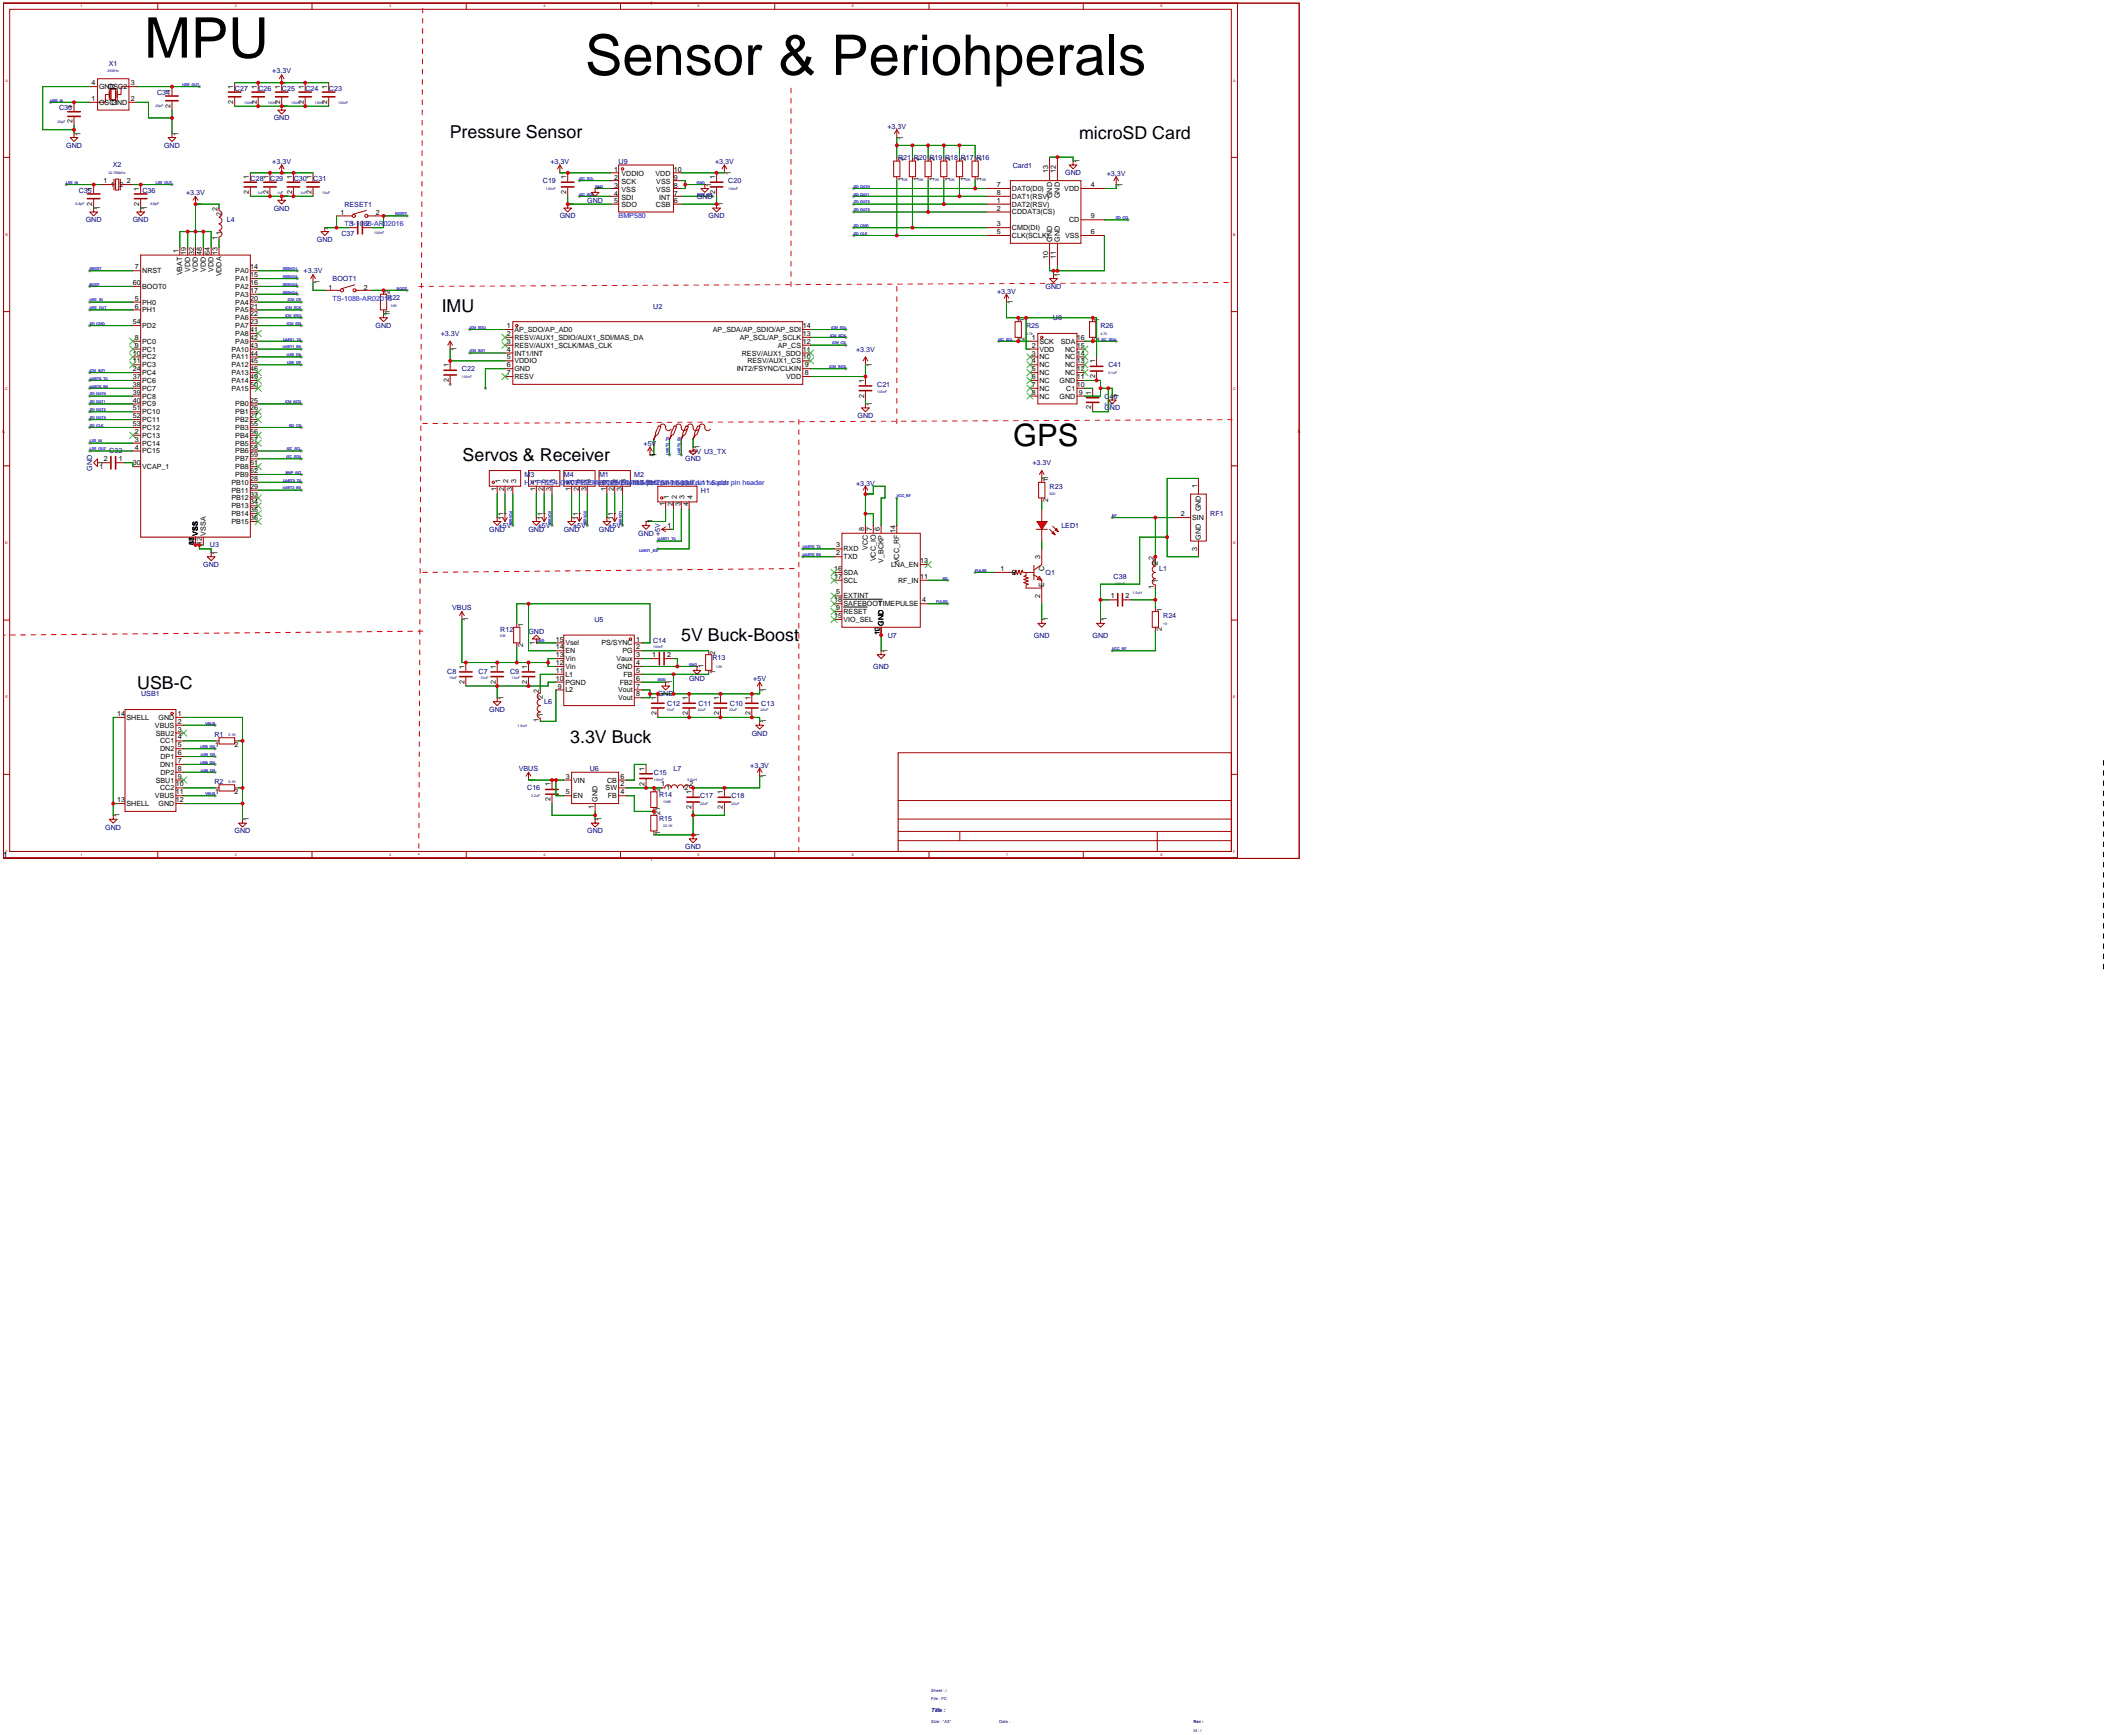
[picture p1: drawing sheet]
<svg xmlns="http://www.w3.org/2000/svg" width="683mm" height="562mm" viewBox="0 0 683 562" stroke-linecap="round" stroke-linejoin="round" font-family="sans-serif">
<defs><g id="words">
<g font-size="18.2">
<text x="46.7" y="18.7">MPU</text>
<text x="189.6" y="24.3">Sensor &amp; Periohperals</text>
</g>
<text font-size="10" x="328.4" y="144.6">GPS</text>
<g font-size="5.8">
<text x="145.8" y="44.8">Pressure Sensor</text>
<text x="349.8" y="45.1">microSD Card</text>
<text x="143.2" y="101.2">IMU</text>
<text x="150" y="149.5">Servos &amp; Receiver</text>
<text x="220.8" y="207.9">5V Buck-Boost</text>
<text x="44.5" y="223.4">USB-C</text>
<text x="184.8" y="240.9">3.3V Buck</text>
</g>
<g font-size="2.3" fill="#000080">
<text x="35.3" y="21.3">X1</text>
<text x="88.3" y="23.8">+3.3V</text>
<text x="76.2" y="29.4">C27</text>
<text x="83.8" y="29.4">C26</text>
<text x="91.4" y="29.4">C25</text>
<text x="99" y="29.4">C24</text>
<text x="106.6" y="29.4">C23</text>
<text x="19.2" y="35.7">C33</text>
<text x="50.9" y="30.7">C34</text>
<text x="88.7" y="39">GND</text>
<text x="287.7" y="41.8">+3.3V</text>
<text x="21.4" y="47.9">GND</text>
<text x="53.2" y="47.9">GND</text>
<text x="88.3" y="53">+3.3V</text>
<text x="178.4" y="53.3">+3.3V</text>
<text x="200.5" y="53">U9</text>
<text x="231.8" y="53.3">+3.3V</text>
<text x="291.1" y="52">R21 R20 R19 R18 R17 R16</text>
<text x="36.6" y="54.3">X2</text>
<text x="81.2" y="58.6">C28</text>
<text x="87.6" y="58.6">C29</text>
<text x="95.2" y="58.6">C30</text>
<text x="101.6" y="58.6">C31</text>
<text x="176" y="59.4">C19</text>
<text x="236.1" y="59.4">C20</text>
<text x="328.3" y="54.5">Card1</text>
<text x="345.3" y="56.8">GND</text>
<text x="358.8" y="57.1">+3.3V</text>
<text x="25.5" y="62.4">C35</text>
<text x="46.2" y="62.4">C36</text>
<text x="60.3" y="63.2">+3.3V</text>
<text x="190.3" y="65.7">GND</text>
<text x="225.9" y="64.4">GND</text>
<text x="88.7" y="68.3">GND</text>
<text x="111.6" y="67">RESET1</text>
<text x="181.5" y="70.8">GND</text>
<text x="229.7" y="70.8">GND</text>
<text x="27.8" y="72.1">GND</text>
<text x="43" y="72.1">GND</text>
<text x="73.5" y="72.1">L4</text>
<text x="110.7" y="76.4">C37</text>
<text x="102.7" y="78.4">GND</text>
<text x="98.4" y="88.6">+3.3V</text>
<text x="107.8" y="91.1">BOOT1</text>
<text x="323.2" y="95.2">+3.3V</text>
<text x="338.9" y="93.7">GND</text>
<text x="125.5" y="97.2">R22</text>
<text x="211.8" y="100">U2</text>
<text x="121.8" y="106.4">GND</text>
<text x="332.6" y="106.4">R25</text>
<text x="341.3" y="103.8">U8</text>
<text x="356.7" y="106.4">R26</text>
<text x="142.9" y="108.9">+3.3V</text>
<text x="277.5" y="114">+3.3V</text>
<text x="359.3" y="119.1">C41</text>
<text x="149.7" y="120.3">C22</text>
<text x="284.4" y="125.4">C21</text>
<text x="358" y="129.2">C40</text>
<text x="278" y="135.6">GND</text>
<text x="358" y="133">GND</text>
<text x="35.4" y="147">C32</text>
<text x="208.6" y="144.5">+5V</text>
<text x="222.1" y="149.5">GND</text>
<text x="223.1" y="147.2">+5V U3_TX</text>
<text x="29.9" y="152.6" transform="rotate(-90 29.9 152.6)">GND</text>
<text x="170.1" y="154.6">M3</text>
<text x="182.8" y="154.6">M4</text>
<text x="194.2" y="154.6">M1</text>
<text x="205.6" y="154.6">M2</text>
<text x="334.6" y="150.8">+3.3V</text>
<text x="227.2" y="159.7">H1</text>
<text x="277.5" y="157.4">+3.3V</text>
<text x="340.2" y="158.4">R23</text>
<text x="392.3" y="167.3">RF1</text>
<text x="158.6" y="172.4">GND</text>
<text x="161.6" y="171.1">+5V</text>
<text x="171.3" y="172.4">GND</text>
<text x="174.3" y="171.1">+5V</text>
<text x="182.7" y="172.4">GND</text>
<text x="185.7" y="171.1">+5V</text>
<text x="194.2" y="172.4">GND</text>
<text x="197.2" y="171.1">+5V</text>
<text x="206.9" y="173.7">GND</text>
<text x="214" y="173.7" transform="rotate(-90 214 173.7)">+5V</text>
<text x="344" y="171.1">LED1</text>
<text x="68.1" y="177.5">U3</text>
<text x="65.9" y="183.8">GND</text>
<text x="375.8" y="185.1">L1</text>
<text x="339" y="186.4">Q1</text>
<text x="361" y="187.6">C38</text>
<text x="146.6" y="197.8">VBUS</text>
<text x="192.7" y="201.6">U5</text>
<text x="377.1" y="200.3">R24</text>
<text x="162.2" y="204.9">R12</text>
<text x="171.3" y="205.4">GND</text>
<text x="211.7" y="208.5">C14</text>
<text x="287.8" y="206.7">U7</text>
<text x="335.1" y="206.7">GND</text>
<text x="354.2" y="206.7">GND</text>
<text x="230.9" y="214.1">R13</text>
<text x="145" y="218.6">C8</text>
<text x="155.2" y="218.6">C7</text>
<text x="165.3" y="218.6">C9</text>
<text x="223.4" y="220.7">GND</text>
<text x="244.2" y="220.7">+5V</text>
<text x="283.1" y="216.8">GND</text>
<text x="45.8" y="225.7">USB1</text>
<text x="213.2" y="225.7">GND</text>
<text x="158.6" y="230.8">GND</text>
<text x="176.4" y="228.3">L6</text>
<text x="216.3" y="228.8">C12</text>
<text x="226.4" y="228.8">C11</text>
<text x="236.6" y="228.8">C10</text>
<text x="246.8" y="228.8">C13</text>
<text x="69.5" y="238.9">R1</text>
<text x="243.7" y="238.4">GND</text>
<text x="168.2" y="249.9">VBUS</text>
<text x="191.2" y="249.9">U6</text>
<text x="212" y="251.1">C15</text>
<text x="218.3" y="249.9">L7</text>
<text x="243.2" y="248.8">+3.3V</text>
<text x="69.5" y="254.2">R2</text>
<text x="170.9" y="256.2">C16</text>
<text x="213.7" y="258.5">R14</text>
<text x="226.9" y="258.8">C17</text>
<text x="237.1" y="258.8">C18</text>
<text x="34.1" y="268.9">GND</text>
<text x="213.7" y="266.1">R15</text>
<text x="76" y="270.2">GND</text>
<text x="190.3" y="270.2">GND</text>
<text x="222.1" y="275.3">GND</text>
<text x="1.1" y="277.8">1</text>
</g>
<g font-size="2.3">
<text x="29.7" y="27.6">4</text>
<text x="32.1" y="28.9">GND</text>
<text x="35" y="28.9">OSC2</text>
<text x="42.4" y="27.6">3</text>
<text x="75.6" y="28.8" transform="rotate(-90 75.6 28.8)">1</text>
<text x="83.2" y="28.8" transform="rotate(-90 83.2 28.8)">1</text>
<text x="90.9" y="28.8" transform="rotate(-90 90.9 28.8)">1</text>
<text x="93.4" y="27.4" transform="rotate(-90 93.4 27.4)">1</text>
<text x="98.5" y="28.8" transform="rotate(-90 98.5 28.8)">1</text>
<text x="106.1" y="28.8" transform="rotate(-90 106.1 28.8)">1</text>
<text x="23.5" y="35.2" transform="rotate(-90 23.5 35.2)">1</text>
<text x="29.7" y="32.7">1</text>
<text x="32.1" y="34">OSC1</text>
<text x="36.1" y="34">GND</text>
<text x="42.4" y="32.7">2</text>
<text x="55.3" y="34.9" transform="rotate(-90 55.3 34.9)">2</text>
<text x="55.3" y="30.1" transform="rotate(-90 55.3 30.1)">1</text>
<text x="75.6" y="33.7" transform="rotate(-90 75.6 33.7)">2</text>
<text x="83.2" y="33.7" transform="rotate(-90 83.2 33.7)">2</text>
<text x="90.9" y="33.7" transform="rotate(-90 90.9 33.7)">2</text>
<text x="93.4" y="35.1" transform="rotate(-90 93.4 35.1)">1</text>
<text x="98.5" y="33.7" transform="rotate(-90 98.5 33.7)">2</text>
<text x="106.1" y="33.7" transform="rotate(-90 106.1 33.7)">2</text>
<text x="23.5" y="40" transform="rotate(-90 23.5 40)">2</text>
<text x="26.1" y="44" transform="rotate(-90 26.1 44)">1</text>
<text x="57.8" y="44" transform="rotate(-90 57.8 44)">1</text>
<text x="292.8" y="45.2" transform="rotate(-90 292.8 45.2)">1</text>
<text x="292.8" y="52.2" transform="rotate(-90 292.8 52.2)">2</text>
<text x="297.9" y="52.2" transform="rotate(-90 297.9 52.2)">2</text>
<text x="302.9" y="52.2" transform="rotate(-90 302.9 52.2)">2</text>
<text x="308" y="52.2" transform="rotate(-90 308 52.2)">2</text>
<text x="313.1" y="52.2" transform="rotate(-90 313.1 52.2)">2</text>
<text x="318.2" y="52.2" transform="rotate(-90 318.2 52.2)">2</text>
<text x="349.9" y="52.8" transform="rotate(-90 349.9 52.8)">1</text>
<text x="33.5" y="59.4">1</text>
<text x="41.1" y="59.4">2</text>
<text x="80.7" y="58.1" transform="rotate(-90 80.7 58.1)">1</text>
<text x="87" y="58.1" transform="rotate(-90 87 58.1)">1</text>
<text x="93.4" y="56.7" transform="rotate(-90 93.4 56.7)">1</text>
<text x="94.7" y="58.1" transform="rotate(-90 94.7 58.1)">1</text>
<text x="101" y="58.1" transform="rotate(-90 101 58.1)">1</text>
<text x="183.6" y="58.1" transform="rotate(-90 183.6 58.1)">11</text>
<text x="199.1" y="55.8">1</text>
<text x="199.1" y="58.3">2</text>
<text x="201.5" y="57.1">VDDIO</text>
<text x="201.5" y="59.6">SCK</text>
<text x="212.5" y="57.1">VDD</text>
<text x="212.8" y="59.6">VSS</text>
<text x="218.4" y="58.3">9</text>
<text x="218.4" y="55.8">10</text>
<text x="231.8" y="58.1" transform="rotate(-90 231.8 58.1)">1</text>
<text x="236.9" y="56.7" transform="rotate(-90 236.9 56.7)">1</text>
<text x="292.8" y="58.6" transform="rotate(-90 292.8 58.6)">1</text>
<text x="297.9" y="58.6" transform="rotate(-90 297.9 58.6)">1</text>
<text x="302.9" y="58.6" transform="rotate(-90 302.9 58.6)">1</text>
<text x="308" y="58.6" transform="rotate(-90 308 58.6)">1</text>
<text x="313.1" y="58.6" transform="rotate(-90 313.1 58.6)">1</text>
<text x="318.2" y="58.6" transform="rotate(-90 318.2 58.6)">1</text>
<text x="339.8" y="56" transform="rotate(-90 339.8 56)">13</text>
<text x="342.3" y="56" transform="rotate(-90 342.3 56)">12</text>
<text x="29.9" y="61.9" transform="rotate(-90 29.9 61.9)">1</text>
<text x="35.9" y="60.6">1</text>
<text x="38.7" y="60.6">2</text>
<text x="45.1" y="61.9" transform="rotate(-90 45.1 61.9)">1</text>
<text x="80.7" y="62.9" transform="rotate(-90 80.7 62.9)">2</text>
<text x="87" y="62.9" transform="rotate(-90 87 62.9)">2</text>
<text x="93.4" y="64.3" transform="rotate(-90 93.4 64.3)">1</text>
<text x="94.7" y="62.9" transform="rotate(-90 94.7 62.9)">2</text>
<text x="101" y="62.9" transform="rotate(-90 101 62.9)">2</text>
<text x="183.6" y="62.9" transform="rotate(-90 183.6 62.9)">2</text>
<text x="195" y="61.7" transform="rotate(-90 195 61.7)">1</text>
<text x="199.1" y="60.9">3</text>
<text x="199.1" y="63.4">4</text>
<text x="199.1" y="65.9">5</text>
<text x="201.5" y="62.1">VSS</text>
<text x="201.5" y="64.7">SDI</text>
<text x="212.8" y="62.1">VSS</text>
<text x="213.7" y="64.7">INT</text>
<text x="218.4" y="65.9">6</text>
<text x="218.4" y="63.4">7</text>
<text x="218.4" y="60.9">8</text>
<text x="230.6" y="60.5" transform="rotate(-90 230.6 60.5)">1</text>
<text x="231.8" y="62.9" transform="rotate(-90 231.8 62.9)">2</text>
<text x="323.1" y="60.6">7</text>
<text x="323.1" y="63.2">8</text>
<text x="323.1" y="65.7">1</text>
<text x="328" y="61.9">DAT0(D0)</text>
<text x="328" y="64.4">DAT1(RSV)</text>
<text x="341" y="64.2" transform="rotate(-90 341 64.2)">GND</text>
<text x="343.6" y="64.2" transform="rotate(-90 343.6 64.2)">GND</text>
<text x="345" y="61.9">VDD</text>
<text x="353.6" y="60.6">4</text>
<text x="363.9" y="60.5" transform="rotate(-90 363.9 60.5)">1</text>
<text x="29.9" y="66.7" transform="rotate(-90 29.9 66.7)">2</text>
<text x="32.4" y="68.1" transform="rotate(-90 32.4 68.1)">1</text>
<text x="45.1" y="66.7" transform="rotate(-90 45.1 66.7)">2</text>
<text x="47.7" y="68.1" transform="rotate(-90 47.7 68.1)">1</text>
<text x="65.5" y="66.8" transform="rotate(-90 65.5 66.8)">1</text>
<text x="70.5" y="68.5" transform="rotate(-90 70.5 68.5)">2</text>
<text x="71.8" y="70" transform="rotate(-90 71.8 70)">2</text>
<text x="110.3" y="69.8">1</text>
<text x="121.8" y="69.8">2</text>
<text x="186.1" y="66.8" transform="rotate(-90 186.1 66.8)">1</text>
<text x="201.5" y="67.2">SDO</text>
<text x="212.6" y="67.2">CSB</text>
<text x="234.4" y="66.8" transform="rotate(-90 234.4 66.8)">1</text>
<text x="323.1" y="68.3">2</text>
<text x="328" y="67">DAT2(RSV)</text>
<text x="328" y="69.5">CDDAT3(CS)</text>
<text x="353.6" y="70.8">9</text>
<text x="70.5" y="77.9" transform="rotate(-90 70.5 77.9)">1</text>
<text x="71.8" y="76.3" transform="rotate(-90 71.8 76.3)">1</text>
<text x="107.4" y="74.4" transform="rotate(-90 107.4 74.4)">1</text>
<text x="113.7" y="73.3">1</text>
<text x="118.5" y="73.3">2</text>
<text x="323.1" y="73.3">3</text>
<text x="323.1" y="75.9">5</text>
<text x="328" y="74.6">CMD(DI)</text>
<text x="328" y="77.1">CLK(SCLK)</text>
<text x="345.3" y="77.1">VSS</text>
<text x="346.6" y="72.1">CD</text>
<text x="353.6" y="75.9">6</text>
<text x="57.8" y="82.1" transform="rotate(-90 57.8 82.1)">1</text>
<text x="60.4" y="82.7" transform="rotate(-90 60.4 82.7)">19</text>
<text x="62.9" y="82.7" transform="rotate(-90 62.9 82.7)">32</text>
<text x="65.5" y="82.7" transform="rotate(-90 65.5 82.7)">48</text>
<text x="68" y="82.7" transform="rotate(-90 68 82.7)">64</text>
<text x="70.5" y="82.7" transform="rotate(-90 70.5 82.7)">13</text>
<text x="339.8" y="84" transform="rotate(-90 339.8 84)">10</text>
<text x="341" y="78.4" transform="rotate(-90 341 78.4)">GND</text>
<text x="342.3" y="84" transform="rotate(-90 342.3 84)">11</text>
<text x="343.6" y="78.4" transform="rotate(-90 343.6 78.4)">GND</text>
<text x="43.7" y="87.3">7</text>
<text x="46.1" y="88.6">NRST</text>
<text x="59.1" y="89.2" transform="rotate(-90 59.1 89.2)">VBAT</text>
<text x="61.6" y="88.1" transform="rotate(-90 61.6 88.1)">VDD</text>
<text x="64.2" y="88.1" transform="rotate(-90 64.2 88.1)">VDD</text>
<text x="66.7" y="88.1" transform="rotate(-90 66.7 88.1)">VDD</text>
<text x="69.3" y="88.1" transform="rotate(-90 69.3 88.1)">VDD</text>
<text x="71.8" y="89.6" transform="rotate(-90 71.8 89.6)">VDDA</text>
<text x="76.3" y="88.6">PA0</text>
<text x="81.1" y="87.3">14</text>
<text x="81.1" y="89.8">15</text>
<text x="343.6" y="89.7" transform="rotate(-90 343.6 89.7)">1</text>
<text x="43" y="92.4">60</text>
<text x="46.1" y="93.7">BOOT0</text>
<text x="76.3" y="91.1">PA1</text>
<text x="76.3" y="93.7">PA2</text>
<text x="81.1" y="92.4">16</text>
<text x="81.1" y="94.9">17</text>
<text x="103.6" y="92.2" transform="rotate(-90 103.6 92.2)">1</text>
<text x="106.5" y="93.9">1</text>
<text x="118" y="93.9">2</text>
<text x="126.4" y="95.4" transform="rotate(-90 126.4 95.4)">2</text>
<text x="43.7" y="97.5">5</text>
<text x="43.7" y="100">6</text>
<text x="46.1" y="98.7">PH0</text>
<text x="46.1" y="101.3">PH1</text>
<text x="76.3" y="96.2">PA3</text>
<text x="76.3" y="98.7">PA4</text>
<text x="76.3" y="101.3">PA5</text>
<text x="81.1" y="97.5">20</text>
<text x="81.1" y="100">21</text>
<text x="328.3" y="98.6" transform="rotate(-90 328.3 98.6)">1</text>
<text x="43" y="105.1">54</text>
<text x="46.1" y="106.4">PD2</text>
<text x="76.3" y="103.8">PA6</text>
<text x="76.3" y="106.4">PA7</text>
<text x="81.1" y="102.5">22</text>
<text x="81.1" y="105.1">23</text>
<text x="81.1" y="107.6">41</text>
<text x="126.4" y="102.4" transform="rotate(-90 126.4 102.4)">11</text>
<text x="164.3" y="106.4">1</text>
<text x="166.8" y="107.6">AP_SDO/AP_AD0</text>
<text x="231.1" y="107.6">AP_SDA/AP_SDIO/AP_SDI</text>
<text x="260.2" y="106.4">14</text>
<text x="332.2" y="104.3" transform="rotate(-90 332.2 104.3)">1</text>
<text x="356.3" y="104.3" transform="rotate(-90 356.3 104.3)">1</text>
<text x="43.7" y="110.2">8</text>
<text x="43.7" y="112.7">9</text>
<text x="46.1" y="111.4">PC0</text>
<text x="46.1" y="114">PC1</text>
<text x="75" y="114">PA10</text>
<text x="76.3" y="108.9">PA8</text>
<text x="76.3" y="111.4">PA9</text>
<text x="81.1" y="110.2">42</text>
<text x="81.1" y="112.7">43</text>
<text x="148" y="113.8" transform="rotate(-90 148 113.8)">1</text>
<text x="164.3" y="108.9">2</text>
<text x="164.3" y="111.4">3</text>
<text x="164.3" y="114">4</text>
<text x="166.8" y="110.2">RESV/AUX1_SDIO/AUX1_SDI/MAS_DA</text>
<text x="166.8" y="112.7">RESV/AUX1_SCLK/MAS_CLK</text>
<text x="239.8" y="110.2">AP_SCL/AP_SCLK</text>
<text x="252.1" y="112.7">AP_CS</text>
<text x="260.2" y="108.9">13</text>
<text x="260.2" y="111.4">12</text>
<text x="260.2" y="114">11</text>
<text x="332.2" y="110.6" transform="rotate(-90 332.2 110.6)">2</text>
<text x="334.5" y="110.2">1</text>
<text x="334.5" y="112.7">2</text>
<text x="336.9" y="111.4">SCK</text>
<text x="336.9" y="114">VDD</text>
<text x="343.9" y="111.4">SDA</text>
<text x="345.3" y="114">NC</text>
<text x="349.1" y="110.2">16</text>
<text x="349.1" y="112.7">15</text>
<text x="356.3" y="110.6" transform="rotate(-90 356.3 110.6)">2</text>
<text x="43" y="115.2">10</text>
<text x="43" y="117.8">11</text>
<text x="46.1" y="116.5">PC2</text>
<text x="46.1" y="119.1">PC3</text>
<text x="75" y="116.5">PA11</text>
<text x="75" y="119.1">PA12</text>
<text x="81.1" y="115.2">44</text>
<text x="81.1" y="117.8">45</text>
<text x="145.5" y="119" transform="rotate(-90 145.5 119)">1</text>
<text x="164.3" y="116.5">5</text>
<text x="164.3" y="119.1">6</text>
<text x="166.8" y="115.2">INT1/INT</text>
<text x="166.8" y="117.8">VDDIO</text>
<text x="240.5" y="115.2">RESV/AUX1_SDO</text>
<text x="242.3" y="117.8">RESV/AUX1_CS</text>
<text x="260.2" y="116.5">10</text>
<text x="260.9" y="119.1">9</text>
<text x="282.6" y="118.9" transform="rotate(-90 282.6 118.9)">1</text>
<text x="334.5" y="115.2">3</text>
<text x="334.5" y="117.8">4</text>
<text x="336.9" y="116.5">NC</text>
<text x="336.9" y="119.1">NC</text>
<text x="345.3" y="116.5">NC</text>
<text x="345.3" y="119.1">NC</text>
<text x="349.1" y="115.2">14</text>
<text x="349.1" y="117.8">13</text>
<text x="355" y="117.7" transform="rotate(-90 355 117.7)">1</text>
<text x="43" y="120.3">24</text>
<text x="43" y="122.9">37</text>
<text x="43" y="125.4">38</text>
<text x="46.1" y="121.6">PC4</text>
<text x="46.1" y="124.1">PC6</text>
<text x="75" y="121.6">PA13</text>
<text x="75" y="124.1">PA14</text>
<text x="81.1" y="120.3">46</text>
<text x="81.1" y="122.9">49</text>
<text x="81.1" y="125.4">50</text>
<text x="145.5" y="123.8" transform="rotate(-90 145.5 123.8)">2</text>
<text x="164.3" y="121.6">7</text>
<text x="166.8" y="120.3">GND</text>
<text x="166.8" y="122.9">RESV</text>
<text x="238.8" y="120.3">INT2/FSYNC/CLKIN</text>
<text x="254.8" y="122.9">VDD</text>
<text x="260.9" y="121.6">8</text>
<text x="280.1" y="124.1" transform="rotate(-90 280.1 124.1)">1</text>
<text x="334.5" y="120.3">5</text>
<text x="334.5" y="122.9">6</text>
<text x="334.5" y="125.4">7</text>
<text x="336.9" y="121.6">NC</text>
<text x="336.9" y="124.1">NC</text>
<text x="343.5" y="124.1">GND</text>
<text x="345.3" y="121.6">NC</text>
<text x="349.1" y="120.3">12</text>
<text x="349.1" y="122.9">11</text>
<text x="349.1" y="125.4">10</text>
<text x="355" y="122.6" transform="rotate(-90 355 122.6)">2</text>
<text x="43" y="127.9">39</text>
<text x="43" y="130.5">40</text>
<text x="46.1" y="126.7">PC7</text>
<text x="46.1" y="129.2">PC8</text>
<text x="46.1" y="131.8">PC9</text>
<text x="75" y="126.7">PA15</text>
<text x="76.3" y="131.8">PB0</text>
<text x="81.1" y="130.5">25</text>
<text x="280.1" y="128.9" transform="rotate(-90 280.1 128.9)">2</text>
<text x="282.6" y="131.6" transform="rotate(-90 282.6 131.6)">1</text>
<text x="334.5" y="127.9">8</text>
<text x="336.9" y="126.7">NC</text>
<text x="336.9" y="129.2">NC</text>
<text x="343.5" y="129.2">GND</text>
<text x="345.7" y="126.7">C1</text>
<text x="349.8" y="127.9">9</text>
<text x="353.7" y="127.9" transform="rotate(-90 353.7 127.9)">1</text>
<text x="362.6" y="129" transform="rotate(-90 362.6 129)">1</text>
<text x="43" y="133">51</text>
<text x="43" y="135.6">52</text>
<text x="46.1" y="134.3">PC10</text>
<text x="46.1" y="136.8">PC11</text>
<text x="76.3" y="134.3">PB1</text>
<text x="76.3" y="136.8">PB2</text>
<text x="81.1" y="133">26</text>
<text x="81.1" y="135.6">27</text>
<text x="353.7" y="132.7" transform="rotate(-90 353.7 132.7)">2</text>
<text x="43" y="138.1">53</text>
<text x="43.7" y="140.6">2</text>
<text x="43.7" y="143.2">3</text>
<text x="46.1" y="139.4">PC12</text>
<text x="46.1" y="141.9">PC13</text>
<text x="76.3" y="139.4">PB3</text>
<text x="76.3" y="141.9">PB4</text>
<text x="81.1" y="138.1">55</text>
<text x="81.1" y="140.6">56</text>
<text x="81.1" y="143.2">57</text>
<text x="33.6" y="149.5">2</text>
<text x="38.5" y="149.5">1</text>
<text x="43.7" y="145.7">4</text>
<text x="46.1" y="144.5">PC14</text>
<text x="46.1" y="147">PC15</text>
<text x="76.3" y="144.5">PB5</text>
<text x="76.3" y="147">PB6</text>
<text x="76.3" y="149.5">PB7</text>
<text x="81.1" y="145.7">58</text>
<text x="81.1" y="148.3">59</text>
<text x="212.8" y="148.1" transform="rotate(-90 212.8 148.1)">1</text>
<text x="226.7" y="145.6" transform="rotate(-90 226.7 145.6)">1</text>
<text x="32.3" y="152.1">1</text>
<text x="43" y="150.8">30</text>
<text x="46.1" y="152.1">VCAP_1</text>
<text x="76.3" y="152.1">PB8</text>
<text x="76.3" y="154.6">PB9</text>
<text x="81.1" y="150.8">61</text>
<text x="81.1" y="153.3">62</text>
<text x="81.1" y="155.9">28</text>
<text x="75" y="157.2">PB10</text>
<text x="75" y="159.7">PB11</text>
<text x="81.1" y="158.4">29</text>
<text x="81.1" y="161">33</text>
<text x="160.9" y="159" transform="rotate(-90 160.9 159)">1</text>
<text x="162.2" y="156.7" transform="rotate(-90 162.2 156.7)">1</text>
<text x="163.5" y="159" transform="rotate(-90 163.5 159)">2</text>
<text x="164.7" y="156.7" transform="rotate(-90 164.7 156.7)">2</text>
<text x="166" y="159" transform="rotate(-90 166 159)">3</text>
<text x="167.3" y="156.7" transform="rotate(-90 167.3 156.7)">3</text>
<text x="173.6" y="159" transform="rotate(-90 173.6 159)">1</text>
<text x="174.9" y="156.7" transform="rotate(-90 174.9 156.7)">1</text>
<text x="176.2" y="159" transform="rotate(-90 176.2 159)">2</text>
<text x="177.4" y="156.7" transform="rotate(-90 177.4 156.7)">2</text>
<text x="178.7" y="159" transform="rotate(-90 178.7 159)">3</text>
<text x="180" y="156.7" transform="rotate(-90 180 156.7)">3</text>
<text x="185.1" y="159" transform="rotate(-90 185.1 159)">1</text>
<text x="186.3" y="156.7" transform="rotate(-90 186.3 156.7)">1</text>
<text x="187.6" y="159" transform="rotate(-90 187.6 159)">2</text>
<text x="188.9" y="156.7" transform="rotate(-90 188.9 156.7)">2</text>
<text x="190.1" y="159" transform="rotate(-90 190.1 159)">3</text>
<text x="191.4" y="156.7" transform="rotate(-90 191.4 156.7)">3</text>
<text x="196.5" y="159" transform="rotate(-90 196.5 159)">1</text>
<text x="197.8" y="156.7" transform="rotate(-90 197.8 156.7)">1</text>
<text x="199" y="159" transform="rotate(-90 199 159)">2</text>
<text x="200.3" y="156.7" transform="rotate(-90 200.3 156.7)">2</text>
<text x="201.6" y="159" transform="rotate(-90 201.6 159)">3</text>
<text x="202.8" y="156.7" transform="rotate(-90 202.8 156.7)">3</text>
<text x="216.8" y="161.8" transform="rotate(-90 216.8 161.8)">1</text>
<text x="219.4" y="161.8" transform="rotate(-90 219.4 161.8)">2</text>
<text x="221.9" y="161.8" transform="rotate(-90 221.9 161.8)">3</text>
<text x="224.4" y="161.8" transform="rotate(-90 224.4 161.8)">4</text>
<text x="282.6" y="160.8" transform="rotate(-90 282.6 160.8)">1</text>
<text x="339.8" y="156.4" transform="rotate(-90 339.8 156.4)">11</text>
<text x="388" y="158.3" transform="rotate(-90 388 158.3)">1</text>
<text x="75" y="162.2">PB12</text>
<text x="75" y="164.8">PB13</text>
<text x="75" y="167.3">PB14</text>
<text x="81.1" y="163.5">34</text>
<text x="81.1" y="166">35</text>
<text x="215.5" y="164.1" transform="rotate(-90 215.5 164.1)">1</text>
<text x="218.1" y="164.1" transform="rotate(-90 218.1 164.1)">2</text>
<text x="220.6" y="164.1" transform="rotate(-90 220.6 164.1)">3</text>
<text x="223.2" y="164.1" transform="rotate(-90 223.2 164.1)">4</text>
<text x="339.8" y="162.7" transform="rotate(-90 339.8 162.7)">2</text>
<text x="382.8" y="167.3">2</text>
<text x="389.3" y="165.8" transform="rotate(-90 389.3 165.8)">GND</text>
<text x="64.2" y="173.6" transform="rotate(-90 64.2 173.6)">VSS</text>
<text x="66.7" y="173.6" transform="rotate(-90 66.7 173.6)">VSSA</text>
<text x="75" y="169.9">PB15</text>
<text x="81.1" y="168.6">36</text>
<text x="163.2" y="168.4" transform="rotate(-90 163.2 168.4)">11</text>
<text x="175.9" y="168.4" transform="rotate(-90 175.9 168.4)">11</text>
<text x="187.4" y="168.4" transform="rotate(-90 187.4 168.4)">11</text>
<text x="198.8" y="168.4" transform="rotate(-90 198.8 168.4)">11</text>
<text x="211.5" y="169.7" transform="rotate(-90 211.5 169.7)">1</text>
<text x="216.4" y="171.1">1</text>
<text x="280.1" y="172.2" transform="rotate(-90 280.1 172.2)">8</text>
<text x="282.6" y="172.2" transform="rotate(-90 282.6 172.2)">7</text>
<text x="285.2" y="172.2" transform="rotate(-90 285.2 172.2)">6</text>
<text x="290.2" y="172.9" transform="rotate(-90 290.2 172.9)">14</text>
<text x="386.5" y="168.6">SIN</text>
<text x="62.9" y="176.7" transform="rotate(-90 62.9 176.7)">18</text>
<text x="62.9" y="176.7" transform="rotate(-90 62.9 176.7)">31</text>
<text x="62.9" y="176.7" transform="rotate(-90 62.9 176.7)">47</text>
<text x="62.9" y="176.7" transform="rotate(-90 62.9 176.7)">63</text>
<text x="65.5" y="176.7" transform="rotate(-90 65.5 176.7)">12</text>
<text x="70.5" y="179.8" transform="rotate(-90 70.5 179.8)">1</text>
<text x="271" y="177.5">3</text>
<text x="273.4" y="178.7">RXD</text>
<text x="281.4" y="178.2" transform="rotate(-90 281.4 178.2)">VCC</text>
<text x="388" y="178.6" transform="rotate(-90 388 178.6)">3</text>
<text x="389.3" y="174.9" transform="rotate(-90 389.3 174.9)">GND</text>
<text x="270.4" y="185.1">16</text>
<text x="271" y="180">2</text>
<text x="273.4" y="181.3">TXD</text>
<text x="283.9" y="182" transform="rotate(-90 283.9 182)">VCC_IO</text>
<text x="286.4" y="182.5" transform="rotate(-90 286.4 182.5)">V_BCKP</text>
<text x="288.8" y="183.8">LNA_EN</text>
<text x="291.5" y="182.6" transform="rotate(-90 291.5 182.6)">VCC_RF</text>
<text x="298.3" y="182.6">13</text>
<text x="324.4" y="185.1">1</text>
<text x="337.2" y="181.1" transform="rotate(-90 337.2 181.1)">3</text>
<text x="338.5" y="185.2" transform="rotate(-90 338.5 185.2)">C</text>
<text x="374.1" y="181.6" transform="rotate(-90 374.1 181.6)">2</text>
<text x="375.3" y="183.3" transform="rotate(-90 375.3 183.3)">2</text>
<text x="270.4" y="187.6">17</text>
<text x="273.4" y="186.4">SDA</text>
<text x="273.4" y="188.9">SCL</text>
<text x="291.1" y="188.9">RF_IN</text>
<text x="298.3" y="187.6">11</text>
<text x="328" y="186.4">B</text>
<text x="338.5" y="190.1" transform="rotate(-90 338.5 190.1)">E</text>
<text x="374.1" y="190.8" transform="rotate(-90 374.1 190.8)">1</text>
<text x="375.3" y="189.1" transform="rotate(-90 375.3 189.1)">1</text>
<text x="270.4" y="195.3">18</text>
<text x="271" y="192.7">5</text>
<text x="271" y="197.8">9</text>
<text x="273.4" y="194">EXTINT</text>
<text x="273.4" y="196.5">SAFEBOOT</text>
<text x="284.7" y="196.5">TIMEPULSE</text>
<text x="299" y="195.3">4</text>
<text x="337.2" y="193.8" transform="rotate(-90 337.2 193.8)">2</text>
<text x="360" y="194">1</text>
<text x="364.9" y="194">2</text>
<text x="151.8" y="201.4" transform="rotate(-90 151.8 201.4)">1</text>
<text x="169.6" y="203.3" transform="rotate(-90 169.6 203.3)">1</text>
<text x="270.4" y="200.3">15</text>
<text x="273.4" y="199.1">RESET</text>
<text x="273.4" y="201.6">VIO_SEL</text>
<text x="286.4" y="202.8" transform="rotate(-90 286.4 202.8)">GND</text>
<text x="339.8" y="201.4" transform="rotate(-90 339.8 201.4)">1</text>
<text x="358.8" y="201.4" transform="rotate(-90 358.8 201.4)">1</text>
<text x="376.6" y="198.3" transform="rotate(-90 376.6 198.3)">1</text>
<text x="169.6" y="209.7" transform="rotate(-90 169.6 209.7)">2</text>
<text x="173.4" y="209.1" transform="rotate(-90 173.4 209.1)">1</text>
<text x="180.2" y="208">15</text>
<text x="183.3" y="209.2">Vsel</text>
<text x="195" y="209.2">PS/SYNC</text>
<text x="206.2" y="208">1</text>
<text x="285.2" y="205.9" transform="rotate(-90 285.2 205.9)">10</text>
<text x="285.2" y="205.2" transform="rotate(-90 285.2 205.2)">12</text>
<text x="376.6" y="204.6" transform="rotate(-90 376.6 204.6)">2</text>
<text x="180.2" y="210.5">14</text>
<text x="180.2" y="213">13</text>
<text x="180.2" y="215.6">12</text>
<text x="183.3" y="211.8">EN</text>
<text x="183.3" y="214.3">Vin</text>
<text x="199.8" y="214.3">Vaux</text>
<text x="201.8" y="211.8">PG</text>
<text x="206.2" y="210.5">2</text>
<text x="206.2" y="213">3</text>
<text x="206.2" y="215.6">4</text>
<text x="211.4" y="213">1</text>
<text x="216.3" y="213">2</text>
<text x="231.8" y="212.2" transform="rotate(-90 231.8 212.2)">2</text>
<text x="287.7" y="211.6" transform="rotate(-90 287.7 211.6)">1</text>
<text x="150.5" y="221.6" transform="rotate(-90 150.5 221.6)">2</text>
<text x="150.5" y="216.8" transform="rotate(-90 150.5 216.8)">1</text>
<text x="160.7" y="221.6" transform="rotate(-90 160.7 221.6)">2</text>
<text x="160.7" y="216.8" transform="rotate(-90 160.7 216.8)">1</text>
<text x="170.9" y="221.6" transform="rotate(-90 170.9 221.6)">2</text>
<text x="170.9" y="216.8" transform="rotate(-90 170.9 216.8)">1</text>
<text x="180.2" y="218.1">11</text>
<text x="180.2" y="220.7">10</text>
<text x="183.3" y="216.8">Vin</text>
<text x="183.3" y="219.4">L1</text>
<text x="183.3" y="221.9">PGND</text>
<text x="200" y="216.8">GND</text>
<text x="200.9" y="221.9">FB2</text>
<text x="202.2" y="219.4">FB</text>
<text x="206.2" y="218.1">5</text>
<text x="206.2" y="220.7">6</text>
<text x="217.9" y="221.8" transform="rotate(-90 217.9 221.8)">1</text>
<text x="228" y="216.7" transform="rotate(-90 228 216.7)">1</text>
<text x="231.8" y="218.6" transform="rotate(-90 231.8 218.6)">1</text>
<text x="163.2" y="226.8" transform="rotate(-90 163.2 226.8)">1</text>
<text x="174.7" y="224.8" transform="rotate(-90 174.7 224.8)">2</text>
<text x="175.9" y="226.5" transform="rotate(-90 175.9 226.5)">2</text>
<text x="180.8" y="223.2">9</text>
<text x="183.3" y="224.5">L2</text>
<text x="200.4" y="224.5">Vout</text>
<text x="200.4" y="227">Vout</text>
<text x="206.2" y="223.2">7</text>
<text x="206.2" y="225.7">8</text>
<text x="212.8" y="227" transform="rotate(-90 212.8 227)">1</text>
<text x="222.9" y="227" transform="rotate(-90 222.9 227)">1</text>
<text x="233.1" y="227" transform="rotate(-90 233.1 227)">1</text>
<text x="243.3" y="227" transform="rotate(-90 243.3 227)">1</text>
<text x="248.3" y="224.3" transform="rotate(-90 248.3 224.3)">1</text>
<text x="38" y="232.1">14</text>
<text x="41" y="233.4">SHELL</text>
<text x="51.4" y="233.4">GND</text>
<text x="57.7" y="232.1">1</text>
<text x="174.7" y="234" transform="rotate(-90 174.7 234)">1</text>
<text x="175.9" y="232.3" transform="rotate(-90 175.9 232.3)">1</text>
<text x="212.8" y="231.8" transform="rotate(-90 212.8 231.8)">2</text>
<text x="222.9" y="231.8" transform="rotate(-90 222.9 231.8)">2</text>
<text x="233.1" y="231.8" transform="rotate(-90 233.1 231.8)">2</text>
<text x="243.3" y="231.8" transform="rotate(-90 243.3 231.8)">2</text>
<text x="50.2" y="235.9">VBUS</text>
<text x="50.5" y="238.4">SBU2</text>
<text x="57.7" y="234.6">2</text>
<text x="57.7" y="237.2">3</text>
<text x="57.7" y="239.7">4</text>
<text x="248.3" y="234.5" transform="rotate(-90 248.3 234.5)">1</text>
<text x="51.9" y="241">CC1</text>
<text x="51.9" y="243.5">DN2</text>
<text x="57.7" y="242.2">5</text>
<text x="57.7" y="244.8">6</text>
<text x="69.7" y="242.2">1</text>
<text x="76.1" y="242.2">2</text>
<text x="51.9" y="248.6">DN1</text>
<text x="52" y="246.1">DP1</text>
<text x="52" y="251.1">DP2</text>
<text x="57.7" y="247.3">7</text>
<text x="57.7" y="249.9">8</text>
<text x="209" y="249.8" transform="rotate(-90 209 249.8)">1</text>
<text x="50.5" y="253.7">SBU1</text>
<text x="51.9" y="256.2">CC2</text>
<text x="57" y="254.9">10</text>
<text x="57" y="257.5">11</text>
<text x="57.7" y="252.4">9</text>
<text x="69.7" y="257.5">1</text>
<text x="76.1" y="257.5">2</text>
<text x="173.4" y="253.5" transform="rotate(-90 173.4 253.5)">1</text>
<text x="178.5" y="254.9" transform="rotate(-90 178.5 254.9)">1</text>
<text x="183.4" y="252.4">3</text>
<text x="183.4" y="257.5">5</text>
<text x="185.8" y="253.7">VIN</text>
<text x="196.3" y="256.2">SW</text>
<text x="196.8" y="253.7">CB</text>
<text x="201.2" y="252.4">6</text>
<text x="201.2" y="254.9">2</text>
<text x="201.2" y="257.5">4</text>
<text x="209" y="254.7" transform="rotate(-90 209 254.7)">2</text>
<text x="214" y="256.7" transform="rotate(-90 214 256.7)">2</text>
<text x="214.4" y="254.9">1</text>
<text x="216" y="256.2">1</text>
<text x="221.9" y="256.2">2</text>
<text x="223.5" y="254.9">2</text>
<text x="224.2" y="257.4" transform="rotate(-90 224.2 257.4)">1</text>
<text x="234.4" y="257.4" transform="rotate(-90 234.4 257.4)">1</text>
<text x="248.3" y="252.2" transform="rotate(-90 248.3 252.2)">1</text>
<text x="38" y="260">13</text>
<text x="41" y="261.3">SHELL</text>
<text x="50.2" y="258.8">VBUS</text>
<text x="51.4" y="261.3">GND</text>
<text x="57" y="260">12</text>
<text x="178.5" y="259.7" transform="rotate(-90 178.5 259.7)">2</text>
<text x="185.8" y="258.8">EN</text>
<text x="192.5" y="262.4" transform="rotate(-90 192.5 262.4)">1</text>
<text x="193.7" y="260" transform="rotate(-90 193.7 260)">GND</text>
<text x="197.1" y="258.8">FB</text>
<text x="224.2" y="262.3" transform="rotate(-90 224.2 262.3)">2</text>
<text x="234.4" y="262.3" transform="rotate(-90 234.4 262.3)">2</text>
<text x="38.8" y="264.9" transform="rotate(-90 38.8 264.9)">1</text>
<text x="80.7" y="266.2" transform="rotate(-90 80.7 266.2)">1</text>
<text x="195" y="266.2" transform="rotate(-90 195 266.2)">1</text>
<text x="214" y="264.3" transform="rotate(-90 214 264.3)">21</text>
<text x="214" y="270.7" transform="rotate(-90 214 270.7)">1</text>
<text x="226.7" y="271.3" transform="rotate(-90 226.7 271.3)">1</text>
</g>
<g font-size="2.3" fill="#00f">
<text x="200.5" y="70.8">BMP580</text>
<text x="111.6" y="73.3">TS-1088-AR02016</text>
<text x="107.8" y="97.5">TS-1088-AR02016</text>
<text x="170.1" y="157.2">HX PH254-01-03-Z-L11.5 pcb pin header</text>
<text x="182.8" y="157.2">HX PH254-01-03-Z-L11.5 pcb pin header</text>
<text x="194.2" y="157.2">HX PH254-01-03-Z-L11.5 pcb pin header</text>
<text x="205.6" y="157.2">HX PH254-01-03-Z-L11.5 pcb pin header</text>
</g>
<text font-size="1.8" fill="#000080" x="301.9" y="555">Title :</text>
<g font-size="1.4" fill="#000080">
<text x="301.9" y="551.2">File : FC</text>
<text x="301.9" y="548.5">Sheet : /</text>
<text x="301.9" y="558.6">Size : &quot;A3&quot;</text>
<text x="323.9" y="558.6">Date :</text>
<text x="386.9" y="558.6">Rev :</text>
<text x="386.9" y="561.4">Id : /</text>
</g>
<g font-size="1.2" fill="#a00000">
<text x="26.1" y="2.4">1</text>
<text x="76.1" y="2.4">2</text>
<text x="126.1" y="2.4">3</text>
<text x="176.1" y="2.4">4</text>
<text x="226.1" y="2.4">5</text>
<text x="276.1" y="2.4">6</text>
<text x="326.1" y="2.4">7</text>
<text x="376.1" y="2.4">8</text>
<text x="1.7" y="26.4">A</text>
<text x="399.8" y="26.4">A</text>
<text x="1.7" y="76.4">B</text>
<text x="399.8" y="76.4">B</text>
<text x="1.7" y="126.4">C</text>
<text x="399.7" y="126.4">C</text>
<text x="1.7" y="176.4">D</text>
<text x="399.7" y="176.4">D</text>
<text x="1.7" y="226.4">E</text>
<text x="399.8" y="226.4">E</text>
<text x="1.8" y="276.4">F</text>
<text x="26.1" y="277.4">1</text>
<text x="76.1" y="277.4">2</text>
<text x="126.1" y="277.4">3</text>
<text x="176.1" y="277.4">4</text>
<text x="226.1" y="277.4">5</text>
<text x="276.1" y="277.4">6</text>
<text x="326.1" y="277.4">7</text>
<text x="376.1" y="277.4">8</text>
<text x="399.8" y="276.4">F</text>
</g>
<g font-size="1.2" fill="#000080">
<text x="34.9" y="23.4">25MHz</text>
<text x="50.4" y="34.8">20pF</text>
<text x="79.1" y="33.6">100nF</text>
<text x="86.8" y="33.6">100nF</text>
<text x="94.4" y="33.6">100nF</text>
<text x="102" y="33.6">100nF</text>
<text x="109.6" y="33.6">100nF</text>
<text x="18.7" y="39.9">20pF</text>
<text x="35.2" y="56.4">32.768kHz</text>
<text x="292.2" y="58.7">10K</text>
<text x="297.3" y="58.7">10K</text>
<text x="302.4" y="58.7">10K</text>
<text x="307.5" y="58.7">10K</text>
<text x="312.5" y="58.7">10K</text>
<text x="317.6" y="58.7">10K</text>
<text x="83.5" y="62.8">1uF</text>
<text x="89.8" y="62.8">1uF</text>
<text x="97.5" y="62.8">1uF</text>
<text x="104.4" y="62.8">10uF</text>
<text x="176.9" y="61.5">100nF</text>
<text x="236.1" y="61.5">100nF</text>
<text x="24.5" y="66.6">6.8pF</text>
<text x="48.7" y="66.6">6.8pF</text>
<text x="121.3" y="76">100nF</text>
<text x="126.6" y="99.6">10K</text>
<text x="332.6" y="108.5">4.7k</text>
<text x="356.7" y="108.5">4.7k</text>
<text x="149.7" y="122.5">100nF</text>
<text x="359.3" y="121.2">0.1uF</text>
<text x="284.4" y="127.5">100nF</text>
<text x="358" y="131.4">4.7uF</text>
<text x="340.2" y="160.6">820</text>
<text x="361.5" y="189.8">100nF</text>
<text x="367.2" y="192.6">1.5uH</text>
<text x="377.1" y="202.5">10</text>
<text x="161.9" y="206.5">10K</text>
<text x="211.7" y="210.1">100nF</text>
<text x="145.6" y="220.3">10uF</text>
<text x="155.7" y="220.3">10uF</text>
<text x="165.9" y="220.3">10uF</text>
<text x="232" y="216.4">10K</text>
<text x="216" y="230.4">10uF</text>
<text x="226.2" y="230.4">22uF</text>
<text x="236.3" y="230.4">22uF</text>
<text x="246.5" y="230.4">22uF</text>
<text x="74.1" y="238.5">5.1K</text>
<text x="167.8" y="235.7">1.5uH</text>
<text x="74.1" y="253.8">5.1K</text>
<text x="212" y="253.3">100nF</text>
<text x="222.9" y="253">5.6uH</text>
<text x="172.2" y="258.4">2.2uF</text>
<text x="214.9" y="260.4">100K</text>
<text x="226.9" y="260.9">22uF</text>
<text x="237.1" y="260.9">22uF</text>
<text x="215" y="268">22.1K</text>
</g>
<g font-size="1.2" fill="#00f">
<text x="59.2" y="27.8">HSE_OUT</text>
<text x="16.4" y="32.9">HSE_IN</text>
<text x="21.5" y="59.6">LSE_IN</text>
<text x="50.5" y="59.6">LSE_OUT</text>
<text x="187.8" y="58.3">I2C_SCL</text>
<text x="225.9" y="59.6">GND</text>
<text x="187.8" y="63.4">I2C_SDA</text>
<text x="192.9" y="60.9">GND</text>
<text x="226" y="63.4">BMP_INT</text>
<text x="276.7" y="63.4">SD_DAT1</text>
<text x="276.7" y="60.9">SD_DAT0</text>
<text x="276.7" y="65.9">SD_DAT2</text>
<text x="128.1" y="69.8">RESET</text>
<text x="276.7" y="68.5">SD_DAT3</text>
<text x="361.7" y="71">SD_CD</text>
<text x="276.7" y="76.1">SD_CLK</text>
<text x="276.7" y="73.6">SD_CMD</text>
<text x="29.1" y="87.5">RESET</text>
<text x="91.7" y="87.5">SERVO1</text>
<text x="29.1" y="92.6">BOOT</text>
<text x="91.7" y="95.2">SERVO4</text>
<text x="91.7" y="92.6">SERVO3</text>
<text x="91.7" y="90.1">SERVO2</text>
<text x="128.7" y="93.9">BOOT</text>
<text x="29.1" y="100.2">HSE_OUT</text>
<text x="29.1" y="97.7">HSE_IN</text>
<text x="92.5" y="100.2">ICM_SCK</text>
<text x="93.3" y="97.7">ICM_CS</text>
<text x="29.1" y="105.3">SD_CMD</text>
<text x="92.4" y="102.8">ICM_SDO</text>
<text x="93" y="105.3">ICM_SDI</text>
<text x="152.3" y="106.6">ICM_SDO</text>
<text x="269.5" y="106.6">ICM_SDI</text>
<text x="91.6" y="112.9">UART1_RX</text>
<text x="91.8" y="110.4">UART1_TX</text>
<text x="269.1" y="109.1">ICM_SCK</text>
<text x="269.8" y="111.7">ICM_CS</text>
<text x="323.7" y="110.4">I2C_SCL</text>
<text x="357" y="110.4">I2C_SDA</text>
<text x="93" y="115.5">USB_DN</text>
<text x="93" y="118">USB_DP</text>
<text x="152.3" y="114.2">ICM_INT1</text>
<text x="268.9" y="119.3">ICM_INT2</text>
<text x="29.1" y="125.6">UART6_RX</text>
<text x="29.1" y="120.6">ICM_INT1</text>
<text x="29.1" y="123.1">UART6_TX</text>
<text x="29.1" y="130.7">SD_DAT1</text>
<text x="29.1" y="128.2">SD_DAT0</text>
<text x="92.4" y="130.7">ICM_INT2</text>
<text x="29.1" y="133.3">SD_DAT2</text>
<text x="29.1" y="135.8">SD_DAT3</text>
<text x="29.1" y="138.3">SD_CLK</text>
<text x="29.1" y="143.4">LSE_IN</text>
<text x="93.8" y="138.3">SD_CD</text>
<text x="29.1" y="146">LSE_OUT</text>
<text x="92.9" y="148.5">I2C_SDA</text>
<text x="93" y="146">I2C_SCL</text>
<text x="216.8" y="147.5" transform="rotate(-90 216.8 147.5)">UART3_TX</text>
<text x="220.6" y="147.5" transform="rotate(-90 220.6 147.5)">UART3_RX</text>
<text x="92.7" y="153.6">BMP_INT</text>
<text x="91.6" y="158.7">UART3_RX</text>
<text x="91.8" y="156.1">UART3_TX</text>
<text x="290.7" y="161.2">VCC_RF</text>
<text x="360.6" y="167.5">RF</text>
<text x="166" y="170.3" transform="rotate(-90 166 170.3)">SERVO4</text>
<text x="178.7" y="170.3" transform="rotate(-90 178.7 170.3)">SERVO3</text>
<text x="190.1" y="170.3" transform="rotate(-90 190.1 170.3)">SERVO2</text>
<text x="201.6" y="170.3" transform="rotate(-90 201.6 170.3)">SERVO1</text>
<text x="207.2" y="179">UART1_RX</text>
<text x="213.2" y="175.2">UART1_TX</text>
<text x="260.2" y="177.7">UART6_TX</text>
<text x="260.2" y="180.2">UART6_RX</text>
<text x="316.1" y="185.3">PULSE</text>
<text x="305.7" y="187.9">RF</text>
<text x="303.4" y="195.5">PULSE</text>
<text x="173.9" y="208.2">GND</text>
<text x="223.4" y="215.8">GND</text>
<text x="360.6" y="210.7">VCC_RF</text>
<text x="213.2" y="220.9">GND</text>
<text x="66.6" y="234.9">VBUS</text>
<text x="65" y="242.5">USB_DN</text>
<text x="65.1" y="245">USB_DP</text>
<text x="65" y="247.6">USB_DN</text>
<text x="65.1" y="250.1">USB_DP</text>
<text x="66.6" y="257.7">VBUS</text>
</g>
</g></defs>
<g fill="#999">
<circle cx="145.9" cy="124.6" r=".51"/>
<circle cx="29.1" cy="130.9" r=".51"/>
<circle cx="276.7" cy="63.6" r=".51"/>
<circle cx="166.2" cy="170.3" r=".51"/>
<circle cx="323.7" cy="110.6" r=".51"/>
<circle cx="29.1" cy="125.9" r=".51"/>
<circle cx="97.7" cy="103" r=".51"/>
<circle cx="274.2" cy="109.4" r=".51"/>
<circle cx="29.1" cy="120.8" r=".51"/>
<circle cx="21.5" cy="59.8" r=".51"/>
<circle cx="360.6" cy="211" r=".51"/>
<circle cx="29.1" cy="133.5" r=".51"/>
<circle cx="132" cy="70" r=".51"/>
<circle cx="213.2" cy="175.4" r=".51"/>
<circle cx="276.7" cy="61.1" r=".51"/>
<circle cx="29.1" cy="138.6" r=".51"/>
<circle cx="97.7" cy="100.5" r=".51"/>
<circle cx="29.1" cy="143.6" r=".51"/>
<circle cx="316.1" cy="185.6" r=".51"/>
<circle cx="201.8" cy="170.3" r=".51"/>
<circle cx="97.7" cy="138.6" r=".51"/>
<circle cx="29.1" cy="128.4" r=".51"/>
<circle cx="187.8" cy="58.6" r=".51"/>
<circle cx="187.8" cy="63.6" r=".51"/>
<circle cx="360.6" cy="167.8" r=".51"/>
<circle cx="374.5" cy="183" r=".51"/>
<circle cx="152.3" cy="106.8" r=".51"/>
<circle cx="97.7" cy="130.9" r=".51"/>
<circle cx="276.7" cy="76.3" r=".51"/>
<circle cx="55.8" cy="59.8" r=".51"/>
<circle cx="29.1" cy="146.2" r=".51"/>
<circle cx="276.7" cy="68.7" r=".51"/>
<circle cx="97.7" cy="110.6" r=".51"/>
<circle cx="29.1" cy="100.5" r=".51"/>
<circle cx="217" cy="147.5" r=".51"/>
<circle cx="361.8" cy="110.6" r=".51"/>
<circle cx="29.1" cy="87.8" r=".51"/>
<circle cx="274.2" cy="111.9" r=".51"/>
<circle cx="97.7" cy="148.7" r=".51"/>
<circle cx="260.2" cy="180.5" r=".51"/>
<circle cx="69.7" cy="250.3" r=".51"/>
<circle cx="276.7" cy="73.8" r=".51"/>
<circle cx="97.7" cy="105.5" r=".51"/>
<circle cx="29.1" cy="97.9" r=".51"/>
<circle cx="97.7" cy="115.7" r=".51"/>
<circle cx="307.2" cy="188.1" r=".51"/>
<circle cx="96.4" cy="95.4" r=".51"/>
<circle cx="29.1" cy="105.5" r=".51"/>
<circle cx="276.7" cy="66.2" r=".51"/>
<circle cx="16.4" cy="33.2" r=".51"/>
<circle cx="97.7" cy="113.2" r=".51"/>
<circle cx="29.1" cy="123.3" r=".51"/>
<circle cx="64.6" cy="28.1" r=".51"/>
<circle cx="213.2" cy="177.9" r=".51"/>
<circle cx="132" cy="94.1" r=".51"/>
<circle cx="96.4" cy="92.8" r=".51"/>
<circle cx="307.2" cy="195.7" r=".51"/>
<circle cx="29.1" cy="136" r=".51"/>
<circle cx="260.2" cy="177.9" r=".51"/>
<circle cx="97.7" cy="158.9" r=".51"/>
<circle cx="274.2" cy="119.5" r=".51"/>
<circle cx="290.7" cy="161.4" r=".51"/>
<circle cx="97.7" cy="97.9" r=".51"/>
<circle cx="97.7" cy="156.3" r=".51"/>
<circle cx="69.7" cy="247.8" r=".51"/>
<circle cx="97.7" cy="118.2" r=".51"/>
<circle cx="69.7" cy="235.1" r=".51"/>
<circle cx="220.9" cy="147.5" r=".51"/>
<circle cx="365.6" cy="71.3" r=".51"/>
<circle cx="96.4" cy="90.3" r=".51"/>
<circle cx="274.2" cy="106.8" r=".51"/>
<circle cx="69.7" cy="257.9" r=".51"/>
<circle cx="190.4" cy="170.3" r=".51"/>
<circle cx="96.4" cy="87.8" r=".51"/>
<circle cx="69.7" cy="245.2" r=".51"/>
<circle cx="29.1" cy="92.8" r=".51"/>
<circle cx="178.9" cy="170.3" r=".51"/>
<circle cx="69.7" cy="242.7" r=".51"/>
<circle cx="152.3" cy="114.4" r=".51"/>
<circle cx="97.7" cy="146.2" r=".51"/>
<circle cx="231" cy="63.6" r=".51"/>
<circle cx="97.7" cy="153.8" r=".51"/>
<circle cx="157.4" cy="125.9" r=".51"/>
</g>
<g fill="none" stroke="#a10000" stroke-width=".32">
<path d="M1.1 1h420v277.3h-420zM1.1 1h400v277h-400zM3.1 3h396v273h-396zM51.1 1v2M101.1 1v2M151.1 1v2M201.1 1v2M251.1 1v2M301.1 1v2M351.1 1v2M401.1 1v2M24 33.2v2.8"/>
<path d="M24 38v2.8M55.8 28.1v2.8M55.8 32.9v2.8M76.1 26.8v2.8M76.1 31.6v2.8M83.7 26.8v2.8M83.7 31.6v2.8M91.3 34.4h.1M91.3 34.4v1.3h1.3l-1.3 1.3-1.3-1.3h1.3M91.3 26.8h.1M91.3 24.3v5.3M91.3 31.6v2.8"/>
<path d="M91.3 24.3l-.7 1.2M91.3 24.3l.8 1.2M98.9 26.8v2.8M98.9 31.6v2.8M106.6 26.8v2.8M106.6 31.6v2.8M1.1 51h2M24 43.3h.1M24 43.3v1.3h1.3l-1.3 1.3-1.3-1.3h1.3M30.4 59.8v2.8M45.6 59.8v2.8M55.8 43.3h.1"/>
<path d="M55.8 43.3v1.3h1.2l-1.2 1.3-1.3-1.3h1.3M81.2 56v2.8M87.5 56v2.8M91.3 56h.1M91.3 53.5v2.5M91.3 53.5l-.7 1.2M91.3 53.5l.8 1.2M95.1 56v2.8M101.5 56v2.8M181.5 56h.1M181.5 53.5l-.8 1.2M181.5 53.5l.7 1.2"/>
<path d="M181.5 53.5v2.5M184 56v2.8M198 56h2.5M198 58.6h2.5M200.5 53.5h17.8v15.2h-17.8zM218.3 56h2.6M218.3 58.6h2.6M232.3 56v2.8M234.8 56h.1M234.8 53.5v2.5M234.8 53.5l-.7 1.2M234.8 53.5l.8 1.2"/>
<path d="M289.7 52.2h2v5.1h-2zM290.7 44.6h.1M290.7 42v2.6M290.7 50.9v1.3M290.7 57.3v1.3M290.7 42l-.8 1.3M290.7 42l.8 1.3M294.8 52.2h2v5.1h-2zM295.8 50.9v1.3M295.8 57.3v1.3M299.8 52.2h2.1v5.1h-2.1zM300.9 50.9v1.3"/>
<path d="M300.9 57.3v1.3M304.9 52.2h2.1v5.1h-2.1zM305.9 50.9v1.3M305.9 57.3v1.3M310 52.2h2v5.1h-2zM311 50.9v1.3M311 57.3v1.3M315.1 52.2h2v5.1h-2zM316.1 50.9v1.3M316.1 57.3v1.3M347.9 52.2h.1M347.9 52.2v1.3h1.2l-1.2 1.2-1.3-1.2h1.3"/>
<path d="M361.8 59.8h.1M361.8 57.3l-.7 1.3M361.8 57.3l.8 1.3M361.8 57.3v2.5M399.1 51h2M30.4 67.4h.1M30.4 67.4v1.3h1.2l-1.2 1.3-1.3-1.3h1.3M30.4 64.7v2.7M45.6 67.4h.1M45.6 67.4v1.3h1.3l-1.3 1.3-1.3-1.3h1.3M45.6 64.7v2.7M63.4 66.2h.1"/>
<path d="M63.4 63.6l-.8 1.3M63.4 63.6l.7 1.3M63.4 63.6v2.6M81.2 60.8v2.8M87.5 60.8v2.8M91.3 63.6h.1M91.3 63.6v1.3h1.3l-1.3 1.3-1.3-1.3h1.3M95.1 60.8v2.8M101.5 60.8v2.8M105.3 73.8h.1M105.3 73.8v1.3h1.3l-1.3 1.2-1.3-1.2h1.3M109.1 70h5.1"/>
<path d="M112.9 73.8h2.8M117.7 73.8h2.8M118.7 68.2l-4.3 1.3M119.3 70h5M184 66.2h.1M184 66.2v1.2h1.3l-1.3 1.3-1.2-1.3h1.2M184 60.8v2.8M198 61.1h2.5M198 63.6h2.5M198 66.2h2.5M218.3 61.1h2.6M218.3 63.6h2.6"/>
<path d="M218.3 66.2h2.6M232.3 66.2h.1M232.3 66.2v1.2h1.3l-1.3 1.3-1.3-1.3h1.3M232.3 60.8v2.8M43.1 87.8h2.5M43.1 92.8h2.5M43.1 97.9h2.5M45.6 82.7h35.6v91.4h-35.6zM58.3 80.1v2.6M60.8 80.1v2.6M63.4 80.1v2.6M65.9 80.1v2.6"/>
<path d="M68.5 80.1v2.6M71 80.1v2.6M81.2 87.8h2.5M81.2 92.8h2.5M81.2 97.9h2.5M81.2 90.3h2.5M81.2 95.4h2.5M101.5 91.6h.1M101.5 89v2.6M101.5 89l-.8 1.3M101.5 89l.7 1.3M105.3 94.1h5.1"/>
<path d="M114.9 92.3l-4.3 1.3M115.4 94.1h5.1M123.3 95.4h2v5.1h-2zM124.3 94.1v1.3M326.3 97.9h.1M326.3 95.4l-.8 1.3M326.3 95.4l.7 1.3M326.3 95.4v2.5M341.5 89h.1M341.5 89v1.3h1.3l-1.3 1.3-1.3-1.3h1.3M1.1 101h2M43.1 100.5h2.5"/>
<path d="M43.1 105.5h2.5M43.1 110.6h2.5M43.1 113.2h2.5M43.1 115.7h2.5M43.1 118.2h2.5M81.2 100.5h2.5M81.2 105.5h2.5M81.2 110.6h2.5M81.2 113.2h2.5M81.2 115.7h2.5M81.2 118.2h2.5M81.2 103h2.5"/>
<path d="M81.2 108.1h2.5M124.3 101.7h.1M124.3 101.7v1.3h1.3l-1.3 1.3-1.2-1.3h1.2M124.3 100.5v1.2M145.9 113.2h.1M145.9 110.6v2.6M145.9 117v2.8M145.9 110.6l-.7 1.3M145.9 110.6l.8 1.3M280.5 118.2h.1M280.5 115.7v2.5M280.5 115.7l-.7 1.3"/>
<path d="M280.5 115.7l.8 1.3M329.1 104.3h2v5.1h-2zM330.1 103v1.3M330.1 109.4v1.2M353.2 104.3h2v5.1h-2zM354.2 103v1.3M354.2 109.4v1.2M355.5 115.7v2.8M399.1 101h2M43.1 120.8h2.5M43.1 123.3h2.5M43.1 125.9h2.5"/>
<path d="M43.1 128.4h2.5M43.1 130.9h2.5M43.1 133.5h2.5M43.1 136h2.5M43.1 138.6h2.5M81.2 120.8h2.5M81.2 123.3h2.5M81.2 125.9h2.5M81.2 130.9h2.5M81.2 133.5h2.5M81.2 136h2.5M81.2 138.6h2.5"/>
<path d="M145.9 121.8v2.8M213.5 138.1l.7 .2-1 2.6-.5 .2-.7 1.3 .5-2.1zM214 138.1a1.01 1.01 0 0 1 1.3-.5 1.01 1.01 0 0 1 .5 1.3 .94 .94 0 0 0 .8 .7 .94 .94 0 0 0 1-.5M218.6 138.1l.7 .2-1 2.6-.5 .2-.8 1.3 .6-2.1zM219.1 138.1a1.01 1.01 0 0 1 1.3-.5 1.01 1.01 0 0 1 .5 1.3 .94 .94 0 0 0 .8 .7 .94 .94 0 0 0 .9-.5M222.4 138.1l.7 .2-1 2.6-.5 .2-.7 1.3 .5-2.1zM222.9 138.1a1.01 1.01 0 0 1 1.3-.5 1.01 1.01 0 0 1 .5 1.3 .94 .94 0 0 0 .8 .7 .94 .94 0 0 0 .9-.5M280.5 130.9h.1M280.5 130.9v1.3h1.3l-1.3 1.3-1.2-1.3h1.2M280.5 122.1v2.8M280.5 126.9v2.8M354.2 125.9v2.8"/>
<path d="M354.2 130.7v2.8M355.5 120.5v2.8M360.6 128.4h.1M360.6 128.4v1.3h1.2l-1.2 1.2-1.3-1.2h1.3M1.1 151h2M31.6 150v-1.3l-1.2 1.3 1.2 1.3v-1.3h1.3M32.9 150h.1M32.9 150h2.8M37.7 150h2.8M43.1 141.1h2.5M43.1 143.6h2.5M43.1 146.2h2.5"/>
<path d="M43.1 151.3h2.5M81.2 141.1h2.5M81.2 143.6h2.5M81.2 146.2h2.5M81.2 151.3h2.5M81.2 148.7h2.5M81.2 153.8h2.5M81.2 156.3h2.5M81.2 158.9h2.5M212 142.1v.3M217 142.1v.3M220.9 142.1v.3"/>
<path d="M280.5 157.6l-.7 1.3M280.5 157.6l.8 1.3M280.5 157.6v2.6M336.7 156.3h2v5.1h-2zM337.7 155.1h.1M337.7 152.5v3.8M337.7 152.5l-.8 1.3M337.7 152.5l.8 1.3M399.1 151h2M63.4 174.1v2.6M65.9 174.1v2.6M81.2 161.4h2.5"/>
<path d="M81.2 164h2.5M81.2 166.5h2.5M81.2 169h2.5M280.5 160.2h.1M335.9 171.6h3.6M337.7 161.4v1.3M337.7 165.2v3.8M337.7 171.6v3.8M149.7 198.3l-.7 1.2M149.7 198.3l.8 1.2M149.7 198.3v2.5M359.3 194.4h2.8"/>
<path d="M364.1 194.4h2.8M373.5 198.3h2v5h-2zM374.5 187.6a1.01 1.01 0 0 0-1 1 1.01 1.01 0 0 0 1 1M374.5 185.6a1.02 1.02 0 0 0-1 1 1.02 1.02 0 0 0 1 1M374.5 183.5a1.01 1.01 0 0 0-1 1.1 1.01 1.01 0 0 0 1 1M374.5 180.5v1a1.02 1.02 0 0 0-1 1 1.02 1.02 0 0 0 1 1M374.5 189.6v1M374.5 197v1.3M1.1 201h2M149.7 200.8h.1M151 214.8v2.8M151 219.6v2.8"/>
<path d="M161.2 214.8v2.8M161.2 219.6v2.8M166.5 203.3h2v5.1h-2zM167.5 202.1v1.2M167.5 208.4v1.3M171.3 214.8v2.8M171.3 219.6v2.8M210.7 213.5h2.8M215.5 213.5h2.8M228.7 212.2h2.1v5.1h-2.1zM229.7 211v1.2M229.7 217.3v1.3"/>
<path d="M285.6 211h.1M285.6 211v1.2h1.3l-1.3 1.3-1.2-1.3h1.2M337.7 200.8h.1M337.7 200.8v1.3h1.3l-1.3 1.2-1.3-1.2h1.3M356.7 200.8h.1M356.7 200.8v1.3h1.3l-1.3 1.2-1.2-1.2h1.2M374.5 203.3v1.3M399.1 201h2M71 239.2h5.1v2h-5.1zM161.2 226.2h.1M161.2 226.2v1.3h1.2l-1.2 1.2-1.3-1.2h1.3M175.1 223.7v1a1.02 1.02 0 0 0-1 1 1.02 1.02 0 0 0 1 1 1.01 1.01 0 0 0-1 1 1.01 1.01 0 0 0 1 1 1.02 1.02 0 0 0-1 1.1 1.02 1.02 0 0 0 1 1 1.01 1.01 0 0 0-1 1 1.01 1.01 0 0 0 1 1v1"/>
<path d="M213.2 224.9v2.8M213.2 229.8v2.7M223.4 224.9v2.8M223.4 229.8v2.7M233.6 224.9v2.8M233.6 229.8v2.7M243.7 224.9v2.8M243.7 229.8v2.7M246.3 233.8h.1M246.3 233.8v1.3h1.2l-1.2 1.3-1.3-1.3h1.3M246.3 223.7h.1M246.3 221.1v2.6"/>
<path d="M246.3 221.1l-.8 1.3M246.3 221.1l.7 1.3M1.1 251h2M69.7 240.2h1.3M69.7 255.4h1.3M71 254.4h5.1v2h-5.1zM76.1 240.2h1.2M76.1 255.4h1.2M171.3 252.9h.1M171.3 250.3l-.7 1.3M171.3 250.3l.8 1.3M171.3 250.3v2.6"/>
<path d="M178.9 252.9v2.8M178.9 257.7v2.8M209.4 247.8v2.8M209.4 252.6v2.8M210.9 256.7h2.1v5.1h-2.1zM212 255.4v1.3M224.7 255.4v2.8M234.8 255.4v2.8M246.3 251.6h.1M246.3 249.1l-.8 1.2M246.3 249.1l.7 1.2M246.3 249.1v2.5"/>
<path d="M291.1 259.5h108M291.1 244h108v32h-108zM399.1 251h2M36.7 264.3h.1M36.7 264.3v1.3h1.3l-1.3 1.2-1.3-1.2h1.3M51.1 276v2M78.6 265.6h.1M78.6 265.6v1.2h1.3l-1.3 1.3-1.3-1.3h1.3M101.1 276v2M151.1 276v2M192.9 265.6h.1M192.9 265.6v1.2h1.3l-1.3 1.3-1.3-1.3h1.3"/>
<path d="M201.1 276v2M210.9 264.3h2.1v5.1h-2.1zM212 261.8v2.5M212 269.4v1.2M224.7 260.2v2.8M234.8 260.2v2.8M251.1 276v2M291.1 272.5h108M291.1 269.5h108M291.1 265.5h108M301.1 276v2M311.1 269.5v3"/>
<path d="M351.1 276v2M375.1 269.5v6.5M401.1 276v2"/>
<circle cx="201.8" cy="54.7" r=".38"/>
<circle cx="114.7" cy="70" r=".51"/>
<circle cx="118.7" cy="70" r=".51"/>
<circle cx="110.9" cy="94.1" r=".51"/>
<circle cx="114.9" cy="94.1" r=".51"/>
</g>
<path d="M681.9 246.5v68.6" fill="none" stroke="#000" stroke-width=".32" stroke-dasharray="1.5 1.8"/>
<g fill="none" stroke="#a10000" stroke-width=".51">
<path d="M22 36.2h4M22 37.7h4M53.7 31.1h4.1M53.7 32.7h4.1M74 29.9h4.1M74 31.4h4.1M81.7 29.9h4M81.7 31.4h4M89.3 29.9h4M89.3 31.4h4M96.9 29.9h4.1M96.9 31.4h4.1"/>
<path d="M104.5 29.9h4.1M104.5 31.4h4.1M79.1 59.1h4.1M85.5 59.1h4M93.1 59.1h4.1M99.4 59.1h4.1M182 59.1h4.1M230.3 59.1h4M28.3 62.9h4.1M28.3 64.4h4.1M43.6 62.9h4M43.6 64.4h4"/>
<path d="M79.1 60.6h4.1M85.5 60.6h4M93.1 60.6h4.1M99.4 60.6h4.1M116 71.8v4M117.5 71.8v4M182 60.6h4.1M230.3 60.6h4M353.4 118.8h4.1M143.9 120h4.1M143.9 121.6h4.1M278.5 125.1h4.1"/>
<path d="M278.5 126.6h4.1M352.2 128.9h4M352.2 130.4h4M353.4 120.3h4.1M35.9 148v4M37.5 148v4M362.3 192.4v4.1M363.9 192.4v4.1M149 217.8h4M149 219.3h4M159.1 217.8h4.1M159.1 219.3h4.1"/>
<path d="M169.3 217.8h4.1M169.3 219.3h4.1M213.7 211.5v4M215.3 211.5v4M211.2 228h4.1M211.2 229.5h4.1M221.4 228h4M221.4 229.5h4M231.5 228h4.1M231.5 229.5h4.1M241.7 228h4M241.7 229.5h4"/>
<path d="M176.9 255.9h4.1M176.9 257.4h4.1M207.4 250.8h4.1M207.4 252.4h4.1M222.6 258.5h4.1M222.6 260h4.1M232.8 258.5h4.1M232.8 260h4.1"/>
</g>
<g fill="none" stroke="#008700" stroke-width=".32">
<path d="M16.4 33.2h12.7M44.3 28.1h20.3M76.1 26.8h30.5M21.5 59.8h11.4M43.1 59.8h12.7M81.2 56h20.3M181.5 56h16.5M187.8 58.6h10.2M220.9 56h13.9M290.7 47.1h25.4v3.8M290.7 44.6v6.3M290.7 58.6v17.7"/>
<path d="M295.8 47.1v3.8M295.8 58.6v15.2M300.9 47.1v3.8M300.9 58.6v10.1M305.9 47.1v3.8M305.9 58.6v7.6M311 47.1v3.8M311 58.6v5M316.1 58.6v2.5M361.8 59.8v1.3h-3.8M60.8 75.1v5M65.9 75.1v5"/>
<path d="M71 67.4v-1.2h-7.6v13.9M132 70h-7.7v3.8h-3.8M187.8 63.6h10.2M220.9 63.6h10.1M276.7 63.6h43.2M276.7 66.2h43.2M276.7 73.8h43.2M276.7 61.1h43.2M276.7 76.3h43.2M276.7 68.7h43.2M358 71.3h7.6M29.1 87.8h14"/>
<path d="M29.1 97.9h14M29.1 92.8h14M58.3 80.1v-5h10.2v5M83.7 87.8h12.7M83.7 97.9h14M83.7 95.4h12.7M83.7 92.8h12.7M83.7 90.3h12.7M101.5 91.6v2.5h3.8M120.5 94.1h11.5M326.3 97.9v5.1h29.2v12.7M29.1 100.5h14"/>
<path d="M29.1 105.5h14M83.7 113.2h14M83.7 103h14M83.7 110.6h14M83.7 100.5h14M83.7 105.5h14M83.7 115.7h14M83.7 118.2h14M145.9 113.2v3.8h17.8M152.3 106.8h11.4M152.3 114.4h11.4M262.8 109.4h11.4"/>
<path d="M262.8 106.8h11.4M262.8 111.9h11.4M262.8 119.5h11.4M280.5 118.2v3.9h-17.7M323.7 110.6h10.2M332.6 103v10.2h1.3M351.7 110.6h10.1M29.1 130.9h14M29.1 125.9h14M29.1 120.8h14M29.1 133.5h14M29.1 138.6h14"/>
<path d="M29.1 128.4h14M29.1 123.3h14M29.1 136h14M83.7 130.9h14M83.7 138.6h14M351.7 125.9h2.5M29.1 143.6h14M29.1 146.2h14M40.5 150h2.6v1.3M83.7 146.2h14M83.7 148.7h14M83.7 158.9h14"/>
<path d="M83.7 156.3h14M83.7 153.8h14M212 142.4v5.1h-1.3M217 142.4v5.1M220.9 142.4v5.1M337.7 155.1h.1M166.2 160.2v10.1M178.9 160.2v10.1M190.4 160.2v10.1M201.8 160.2v10.1M220.9 165.2v10.2h-7.7M223.4 165.2v12.7h-10.2"/>
<path d="M260.2 177.9h10.2M280.5 170.3v-10.1h2.6v-2.6h3.8v3.8h-1.3v8.9M280.5 166.5h2.6v3.8M290.7 161.4v8.9M337.7 175.4v2.5M360.6 167.8h20.3M374.5 167.8v15.2M171.3 195.7v15.3h8.9M260.2 180.5h10.2M300.9 195.7h6.3M300.9 188.1h6.3M316.1 185.6h6.4"/>
<path d="M366.9 194.4h7.6M374.5 190.6v6.4M149.7 200.8v14h28M167.5 202.1v-6.4h43.2v12.7h-2.5M167.5 209.7v5.1M180.2 218.6h-5.1v5.1M180.2 213.5h-2.5v2.5h2.5M208.2 218.6h21.5M208.2 211h21.5M208.2 213.5h2.5M218.3 218.6v6.3M374.5 204.6v6.4h-13.9"/>
<path d="M59.6 235.1h10.1M180.2 223.7v10.1h-5.1M208.2 223.7h2.5v2.5h-2.5M246.3 223.7v1.2h-35.6M59.6 257.9h10.1M59.6 240.2h10.1M59.6 255.4h10.1M59.6 250.3h10.1M59.6 247.8h10.1M59.6 245.2h10.1M59.6 242.7h10.1M171.3 252.9h11.5"/>
<path d="M180.2 252.9v5h2.6M203.1 257.9h2.5v5.1h6.4M203.1 255.4h11.4M209.4 247.8h-3.8v5.1h-2.5M246.3 251.6v3.8h-21.6"/>
</g>
<g fill="none" stroke="#3c3" stroke-width=".32">
<path d="M42 109.6l2.1 2M42 112.2l2.1 2M42 114.7l2.1 2M42 117.2l2.1 2.1M44.1 109.6l-2.1 2M44.1 112.2l-2.1 2M44.1 114.7l-2.1 2M44.1 117.2l-2.1 2.1M82.7 107.1l2 2M82.7 119.8l2 2M84.7 107.1l-2 2M84.7 119.8l-2 2"/>
<path d="M82.7 122.3l2 2M82.7 124.9l2 2M82.7 132.5l2 2M82.7 135l2 2M84.7 122.3l-2 2M84.7 124.9l-2 2M84.7 132.5l-2 2M84.7 135l-2 2M42 140.1l2.1 2M44.1 140.1l-2.1 2M82.7 140.1l2 2M82.7 142.6l2 2.1"/>
<path d="M82.7 150.3l2 2M84.7 140.1l-2 2M84.7 142.6l-2 2.1M84.7 150.3l-2 2M82.7 160.4l2 2M82.7 163l2 2M82.7 165.5l2 2M82.7 168l2 2.1M84.7 160.4l-2 2M84.7 163l-2 2M84.7 165.5l-2 2M84.7 168l-2 2.1"/>
</g>
<path d="M137 2.7l-1.2 274.3M256.4 92.8v-64.7M259 136v142.3M290.7 137.3v-44.5M137 185.6l122-1.3M137 204.6l-135.9 1.3" fill="none" stroke="#f00" stroke-width=".32" stroke-dasharray="1.5 1.8"/>
<path d="M135.8 92.8l262.9-1.2M137 137.3l262.9-1.3" fill="none" stroke="#f03" stroke-width=".32" stroke-dasharray="1.5 1.8"/>
<g fill="#f00" stroke="#a10000" stroke-width=".32">
<path d="M336.2 169h3.3l-1.8 2.6z"/>
<path d="M342.5 171.3l.5 1.1-1-.6z"/>
<path d="M341.5 172.4l.5 1-1-.5z"/>
</g>
<g fill="none" stroke="#a10000" stroke-width=".32">
<path d="M29.1 28.1h2.5M31.6 25.5h10.2v10.2h-10.2zM35.2 30.6h-1v2.6h-5.1M35.4 28.8v3.6M35.9 28.8h1.6v3.6h-1.6zM38 28.8v3.6M41.8 33.2h2.5M44.3 28.1h-5.1v2.5h-1M32.9 59.8h4.1M37 58v3.6M37.5 58h1v3.6h-1zM39 59.8h4.1"/>
<path d="M39 58v3.6M228.5 59.8h.1M228.5 59.8v1.3h1.2l-1.2 1.3-1.3-1.3h1.3M327.5 58.6h22.9v20.3h-22.9zM340.2 50.9v7.7M342.8 50.9v7.7M71 67.4v.8M71 74.8a1.01 1.01 0 0 1 .9 1 1.01 1.01 0 0 1-.9 1v.8M71 72.6a1.01 1.01 0 0 1 .9 1 1.01 1.01 0 0 1-.9 1.1M71 70.5a1.01 1.01 0 0 1 .9 1 1.01 1.01 0 0 1-.9 1M71 68.3a1.01 1.01 0 0 1 .9 1 1.01 1.01 0 0 1-.9 1M192.9 61.1h.1"/>
<path d="M192.9 61.1v1.3h1.3l-1.3 1.2-1.3-1.2h1.3M319.9 61.1h7.6M319.9 63.6h7.6M319.9 66.2h7.6M319.9 68.7h7.6M319.9 73.8h7.6M319.9 76.3h7.6M340.2 78.9v7.6M342.8 78.9v7.6M350.4 61.1h7.6M350.4 76.3h7.6M350.4 71.3h7.6"/>
<path d="M163.7 106.8h2.5M163.7 109.4h2.5M163.7 111.9h2.5M163.7 114.4h2.5M163.7 117h2.5M163.7 119.5h2.5M166.2 104.3h94v20.3h-94zM260.2 106.8h2.6M260.2 109.4h2.6M260.2 111.9h2.6M260.2 114.4h2.6M260.2 117h2.6"/>
<path d="M260.2 119.5h2.6M333.9 110.6h2.5M333.9 113.2h2.5M333.9 115.7h2.5M333.9 118.2h2.5M336.4 108.1h12.7v22.8h-12.7zM349.1 110.6h2.6M349.1 113.2h2.6M349.1 115.7h2.6M349.1 118.2h2.6M163.7 122.1h2.5M226.2 138.1l.7 .2-1 2.6-.5 .2-.7 1.3 .5-2.1z"/>
<path d="M226.7 138.1a1.01 1.01 0 0 1 1.3-.5 1.01 1.01 0 0 1 .5 1.3 .94 .94 0 0 0 .8 .7 .94 .94 0 0 0 1-.5M260.2 122.1h2.6M333.9 120.8h2.5M333.9 123.3h2.5M333.9 125.9h2.5M333.9 128.4h2.5M349.1 120.8h2.6M349.1 123.3h2.6M349.1 125.9h2.6M349.1 128.4h2.6M158.6 152.5h10.2v5.1h-10.2zM161.2 157.6v2.6"/>
<path d="M163.7 157.6v2.6M166.2 157.6v2.6M171.3 152.5h10.2v5.1h-10.2zM173.9 157.6v2.6M176.4 157.6v2.6M178.9 157.6v2.6M182.8 152.5h10.1v5.1h-10.1zM185.3 157.6v2.6M187.8 157.6v2.6M190.4 157.6v2.6M194.2 152.5h10.1v5.1h-10.1zM196.7 157.6v2.6"/>
<path d="M199.3 157.6v2.6M201.8 157.6v2.6M210.7 147.5h.1M210.7 144.9l-.8 1.3M210.7 144.9l.8 1.3M210.7 144.9v2.6M213.2 157.6h12.7v5.1h-12.7zM224.7 144.9h.1M224.7 144.9v1.3h1.2l-1.2 1.3-1.3-1.3h1.3M224.7 142.1v.3M388.5 155.1v5.1M68.5 179.2h.1"/>
<path d="M68.5 179.2v1.3h1.2l-1.2 1.2-1.3-1.2h1.3M161.2 167.8h.1M161.2 167.8v1.2h1.2l-1.2 1.3-1.3-1.3h1.3M162.9 167.8l.8 1.2M163.7 166.5h.1M163.7 166.5v2.5M164.5 167.8l-.8 1.2M173.9 167.8h.1M173.9 167.8v1.2h1.2l-1.2 1.3-1.3-1.3h1.3M175.6 167.8l.8 1.2M176.4 166.5h.1M176.4 166.5v2.5"/>
<path d="M177.2 167.8l-.8 1.2M185.3 167.8h.1M185.3 167.8v1.2h1.3l-1.3 1.3-1.3-1.3h1.3M187.1 167.8l.7 1.2M187.8 166.5h.1M187.8 166.5v2.5M188.6 167.8l-.8 1.2M196.7 167.8h.1M196.7 167.8v1.2h1.3l-1.3 1.3-1.2-1.3h1.2M198.5 167.8l.8 1.2M199.3 166.5h.1M199.3 166.5v2.5"/>
<path d="M200 167.8l-.7 1.2M209.4 169h.1M209.4 169v1.3h1.3l-1.3 1.3-1.2-1.3h1.2M214.5 171.6l1.3 .8M214.5 171.6h2.5M215.8 162.7v2.5M215.8 170.8l-1.3 .8M217 171.6h.1M218.3 162.7v2.5M220.9 162.7v2.5M223.4 162.7v2.5M270.4 177.9h2.5"/>
<path d="M272.9 172.9h25.4v30.4h-25.4zM280.5 170.3v2.6M283.1 170.3v2.6M285.6 170.3v2.6M290.7 170.3v2.6M337.7 177.9v5.1l-2.5 1.8M340.2 171.6l1 1M341.2 170.6l1.1 1M380.9 167.8h5.1M386 160.2h5v15.2h-5zM388.5 175.4v5.1M270.4 180.5h2.5"/>
<path d="M270.4 185.6h2.5M270.4 188.1h2.5M270.4 193.2h2.5M270.4 195.7h2.5M270.4 198.3h2.5M298.3 188.1h2.6M298.3 195.7h2.6M298.3 183h2.6M322.5 185.6h6.1l.2 .7 .5-1.5 .5 1.5 .5-1.5 .5 1.5 .5-1.5 .3 .8h3.6M332.6 185.6v1l-.7 .2 1.5 .5-1.5 .5 1.5 .5-1.5 .6 1.5 .5-.8 .2v1h5.1v-2.5l-2.5-1.8M335.2 183.3v4.5M336.9 186.8l.8 1.3-1.5-.3z"/>
<path d="M337.7 190.6v5.1M173.9 208.4h.1M173.9 207.1h1.2l-1.2-1.2-1.3 1.2h1.3v1.3M180.2 208.4h2.6M180.2 211h2.6M180.2 213.5h2.6M180.2 216h2.6M180.2 218.6h2.6M182.8 205.9h22.8v22.8h-22.8zM205.6 208.4h2.6M205.6 211h2.6M205.6 213.5h2.6"/>
<path d="M205.6 216h2.6M205.6 218.6h2.6M225.9 216h.1M225.9 216v1.3h1.3l-1.3 1.3-1.2-1.3h1.2M270.4 200.8h2.5M285.6 203.3v2.6M38 232.5h2.5M40.5 230h16.5v33h-16.5zM57 232.5h2.6M57 235.1h2.6M57 237.6h2.6M180.2 221.1h2.6"/>
<path d="M180.2 223.7h2.6M205.6 221.1h2.6M205.6 223.7h2.6M205.6 226.2h2.6M215.8 221.1h.1M215.8 221.1v1.3h1.2l-1.2 1.3-1.3-1.3h1.3M57 252.9h2.6M57 257.9h2.6M57 255.4h2.6M57 240.2h2.6M57 242.7h2.6M57 245.2h2.6"/>
<path d="M57 247.8h2.6M57 250.3h2.6M182.8 252.9h2.5M182.8 257.9h2.5M185.3 250.3h15.2v10.2h-15.2zM200.5 252.9h2.6M200.5 257.9h2.6M200.5 255.4h2.6M217.6 255.4a1.02 1.02 0 0 0-1.1-1 1.02 1.02 0 0 0-1 1h-1M219.6 255.4a1.02 1.02 0 0 0-1-1 1.02 1.02 0 0 0-1 1M221.6 255.4a1.01 1.01 0 0 0-1-1 1.01 1.01 0 0 0-1 1M223.6 255.4a1.02 1.02 0 0 0-1-1 1.02 1.02 0 0 0-1 1"/>
<path d="M223.6 255.4h1.1M38 260.5h2.5M57 260.5h2.6M192.9 260.5v2.5M224.7 270.6h.1M224.7 270.6v1.3h1.2l-1.2 1.3-1.3-1.3h1.3"/>
<circle cx="167.5" cy="105.5" r=".38"/>
<circle cx="337.7" cy="109.4" r=".38"/>
<circle cx="159.9" cy="156.3" r=".38"/>
<circle cx="172.6" cy="156.3" r=".38"/>
<circle cx="184" cy="156.3" r=".38"/>
<circle cx="195.5" cy="156.3" r=".38"/>
<circle cx="214.5" cy="161.4" r=".38"/>
<circle cx="204.3" cy="207.1" r=".38"/>
<circle cx="55.8" cy="231.3" r=".38"/>
</g>
<g fill="none" stroke="#008700" stroke-width=".32">
<path d="M29.1 28.1h-15.3v13.9h10.2M44.3 33.2h3.8v5h7.7M55.8 35.7v7.6M76.1 34.4h30.5M24 40.8v2.5M220.9 58.6h1.2v2.5h-1.2M222.1 59.8h6.4M340.2 50.9h7.7v1.3M30.4 67.4h.1M45.6 67.4h.1M71 77.6v2.5M81.2 63.6h20.3"/>
<path d="M105.3 73.8h7.6M109.1 70v3.8M184 63.6v2.6h14M192.9 61.1h5.1M232.3 63.6v2.6h-11.4M358 76.3v11.5h-17.8v-1.3M341.5 87.8v1.2M342.8 86.5v1.3M124.3 101.7h.1M163.7 119.5h-6.3v6.4M280.5 129.7v1.2M351.7 123.3h5v5.1h-5"/>
<path d="M356.7 125.9h3.9v2.5M359.3 125.9v7.6h-5.1M32.9 150h.1M224.7 142.4v2.5M388.5 155.1h-10.2v25.4h10.2M63.4 176.7h2.5M64.6 176.7v1.2h3.9v1.3M161.2 160.2v7.6M163.7 160.2v6.3M173.9 160.2v7.6M176.4 160.2v6.3M185.3 160.2v7.6"/>
<path d="M187.8 160.2v6.3M196.7 160.2v7.6M199.3 160.2v6.3M215.8 165.2v3.8h-6.4M218.3 165.2v6.4h-1.3M337.7 162.7v2.5M378.3 174.1h-8.9v15.3h-12.7v11.4M337.7 195.7v5.1M356.7 194.4h2.6M173.9 208.4h6.3M208.2 216h17.7M218.3 213.5h1.3v2.5"/>
<path d="M285.6 205.9v5.1M38 232.5h-1.3v31.8M59.6 232.5h19v33.1M161.2 222.4v3.8M180.2 221.1h-2.5v1.3h-26.7M208.2 221.1h7.6M213.2 232.5h33.1v1.3M77.3 240.2h1.3M77.3 255.4h1.3M36.7 260.5h1.3M59.6 260.5h19M178.9 260.5v3.8h14"/>
<path d="M192.9 263v2.6M224.7 263v7.6h-12.7M234.8 263v1.3h-10.1"/>
</g>
<g fill="none" stroke="#3c3" stroke-width=".32">
<path d="M162.7 108.3l2 2.1M162.7 110.9l2 2M164.7 108.3l-2 2.1M164.7 110.9l-2 2M261.7 113.4l2.1 2.1M261.7 116l2.1 2M263.8 113.4l-2.1 2.1M263.8 116l-2.1 2M332.9 114.7l2 2M332.9 117.2l2 2.1M332.9 119.8l2 2M334.9 114.7l-2 2"/>
<path d="M334.9 117.2l-2 2.1M334.9 119.8l-2 2M350.6 112.2l2.1 2M350.6 114.7l2.1 2M350.6 117.2l2.1 2.1M350.6 119.8l2.1 2M352.7 112.2l-2.1 2M352.7 114.7l-2.1 2M352.7 117.2l-2.1 2.1M352.7 119.8l-2.1 2M162.7 121l2 2.1M164.7 121l-2 2.1"/>
<path d="M332.9 122.3l2 2M332.9 124.9l2 2M332.9 127.4l2 2M334.9 122.3l-2 2M334.9 124.9l-2 2M334.9 127.4l-2 2M269.4 184.5l2 2.1M269.4 187.1l2 2M269.4 192.2l2 2M269.4 194.7l2 2M269.4 197.2l2 2.1M269.4 199.8l2 2"/>
<path d="M271.4 184.5l-2 2.1M271.4 187.1l-2 2M271.4 192.2l-2 2M271.4 194.7l-2 2M271.4 197.2l-2 2.1M271.4 199.8l-2 2M299.8 182l2.1 2M301.9 182l-2.1 2M58.5 236.6l2.1 2M60.6 236.6l-2.1 2M58.5 251.9l2.1 2M60.6 251.9l-2.1 2"/>
</g>
<path d="M273.4 194.2h12.6M273.4 196.8h7.7" fill="none" stroke="#000" stroke-width=".32"/>
<g fill="#c00">
<circle cx="280.5" cy="160.2" r=".63"/>
<circle cx="280.5" cy="166.5" r=".63"/>
<circle cx="311" cy="63.6" r=".63"/>
<circle cx="330.1" cy="103" r=".63"/>
<circle cx="332.6" cy="103" r=".63"/>
<circle cx="354.2" cy="103" r=".63"/>
<circle cx="243.7" cy="224.9" r=".63"/>
<circle cx="218.3" cy="224.9" r=".63"/>
<circle cx="223.4" cy="224.9" r=".63"/>
<circle cx="218.3" cy="218.6" r=".63"/>
<circle cx="210.7" cy="224.9" r=".63"/>
<circle cx="213.2" cy="224.9" r=".63"/>
<circle cx="233.6" cy="224.9" r=".63"/>
<circle cx="330.1" cy="110.6" r=".63"/>
<circle cx="290.7" cy="47.1" r=".63"/>
<circle cx="295.8" cy="47.1" r=".63"/>
<circle cx="300.9" cy="47.1" r=".63"/>
<circle cx="311" cy="47.1" r=".63"/>
<circle cx="305.9" cy="47.1" r=".63"/>
<circle cx="212" cy="263" r=".63"/>
<circle cx="171.3" cy="195.7" r=".63"/>
<circle cx="95.1" cy="56" r=".63"/>
<circle cx="91.3" cy="56" r=".63"/>
<circle cx="87.5" cy="56" r=".63"/>
<circle cx="60.8" cy="75.1" r=".63"/>
<circle cx="65.9" cy="75.1" r=".63"/>
<circle cx="63.4" cy="75.1" r=".63"/>
<circle cx="63.4" cy="66.2" r=".63"/>
<circle cx="83.7" cy="26.8" r=".63"/>
<circle cx="91.3" cy="26.8" r=".63"/>
<circle cx="98.9" cy="26.8" r=".63"/>
<circle cx="145.9" cy="117" r=".63"/>
<circle cx="30.4" cy="59.8" r=".63"/>
<circle cx="124.3" cy="70" r=".63"/>
<circle cx="316.1" cy="61.1" r=".63"/>
<circle cx="280.5" cy="122.1" r=".63"/>
<circle cx="374.5" cy="167.8" r=".63"/>
<circle cx="374.5" cy="180.5" r=".63"/>
<circle cx="167.5" cy="214.8" r=".63"/>
<circle cx="171.3" cy="214.8" r=".63"/>
<circle cx="151" cy="214.8" r=".63"/>
<circle cx="161.2" cy="214.8" r=".63"/>
<circle cx="177.7" cy="214.8" r=".63"/>
<circle cx="290.7" cy="76.3" r=".63"/>
<circle cx="45.6" cy="59.8" r=".63"/>
<circle cx="374.5" cy="194.4" r=".63"/>
<circle cx="300.9" cy="68.7" r=".63"/>
<circle cx="209.4" cy="255.4" r=".63"/>
<circle cx="212" cy="255.4" r=".63"/>
<circle cx="234.8" cy="255.4" r=".63"/>
<circle cx="224.7" cy="255.4" r=".63"/>
<circle cx="178.9" cy="252.9" r=".63"/>
<circle cx="180.2" cy="252.9" r=".63"/>
<circle cx="354.2" cy="110.6" r=".63"/>
<circle cx="295.8" cy="73.8" r=".63"/>
<circle cx="184" cy="56" r=".63"/>
<circle cx="305.9" cy="66.2" r=".63"/>
<circle cx="24" cy="33.2" r=".63"/>
<circle cx="55.8" cy="28.1" r=".63"/>
<circle cx="124.3" cy="94.1" r=".63"/>
<circle cx="232.3" cy="56" r=".63"/>
<circle cx="63.4" cy="176.7" r=".63"/>
<circle cx="64.6" cy="176.7" r=".63"/>
<circle cx="223.4" cy="232.5" r=".63"/>
<circle cx="233.6" cy="232.5" r=".63"/>
<circle cx="243.7" cy="232.5" r=".63"/>
<circle cx="184" cy="66.2" r=".63"/>
<circle cx="224.7" cy="270.6" r=".63"/>
<circle cx="224.7" cy="264.3" r=".63"/>
<circle cx="95.1" cy="63.6" r=".63"/>
<circle cx="87.5" cy="63.6" r=".63"/>
<circle cx="91.3" cy="63.6" r=".63"/>
<circle cx="285.6" cy="205.9" r=".63"/>
<circle cx="342.8" cy="50.9" r=".63"/>
<circle cx="341.5" cy="87.8" r=".63"/>
<circle cx="342.8" cy="87.8" r=".63"/>
<circle cx="78.6" cy="260.5" r=".63"/>
<circle cx="78.6" cy="240.2" r=".63"/>
<circle cx="78.6" cy="255.4" r=".63"/>
<circle cx="192.9" cy="264.3" r=".63"/>
<circle cx="359.3" cy="125.9" r=".63"/>
<circle cx="355.5" cy="123.3" r=".63"/>
<circle cx="356.7" cy="125.9" r=".63"/>
<circle cx="171.3" cy="222.4" r=".63"/>
<circle cx="161.2" cy="222.4" r=".63"/>
<circle cx="232.3" cy="66.2" r=".63"/>
<circle cx="24" cy="42" r=".63"/>
<circle cx="55.8" cy="38.2" r=".63"/>
<circle cx="83.7" cy="34.4" r=".63"/>
<circle cx="91.3" cy="34.4" r=".63"/>
<circle cx="98.9" cy="34.4" r=".63"/>
<circle cx="109.1" cy="73.8" r=".63"/>
<circle cx="36.7" cy="260.5" r=".63"/>
<circle cx="378.3" cy="174.1" r=".63"/>
<circle cx="356.7" cy="194.4" r=".63"/>
<circle cx="222.1" cy="59.8" r=".63"/>
<circle cx="219.6" cy="216" r=".63"/>
</g>
<use href="#words"/>
</svg>
